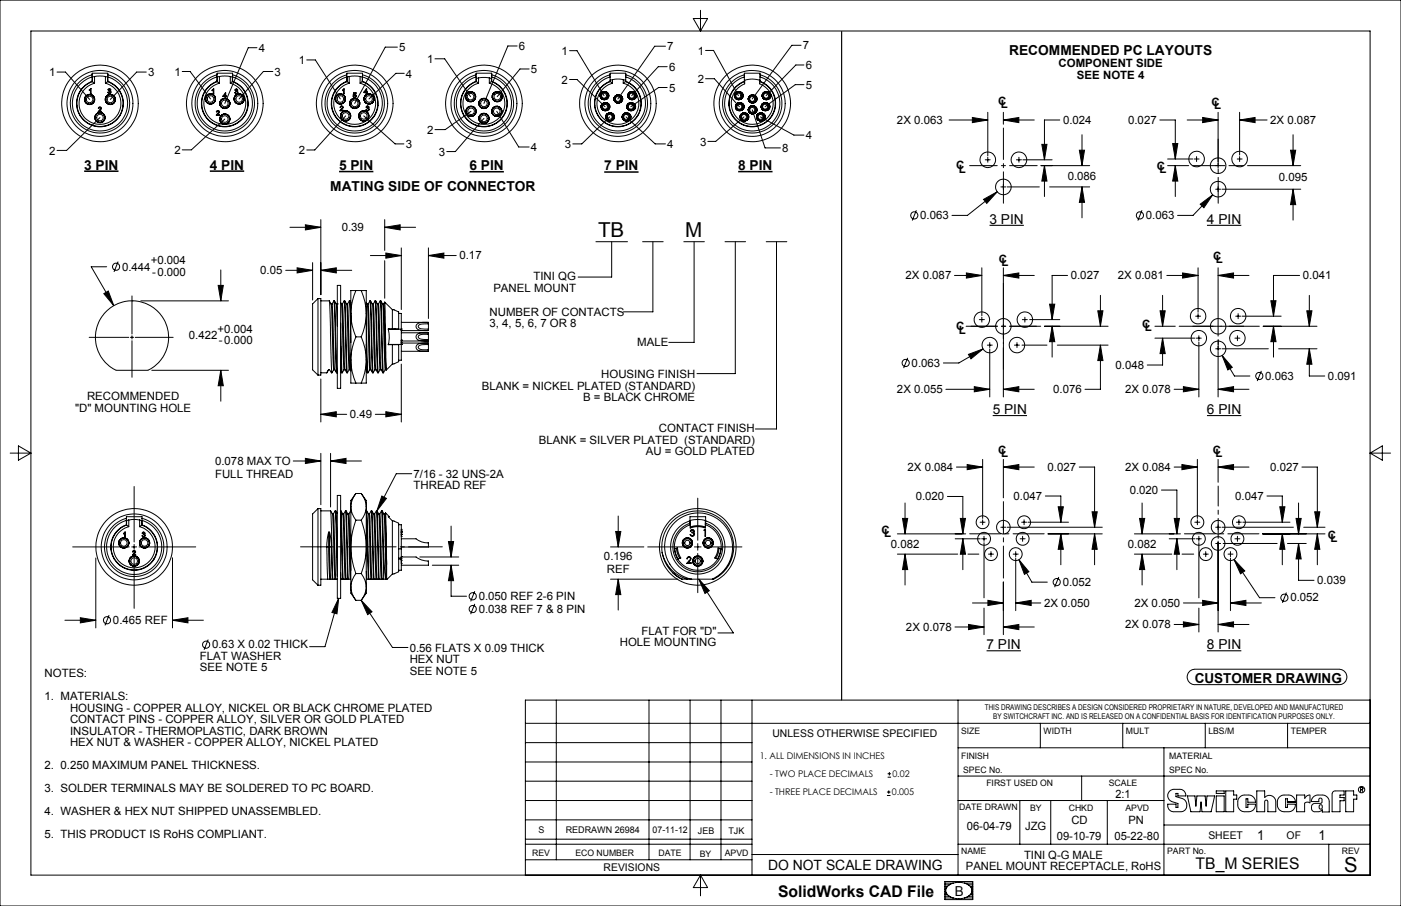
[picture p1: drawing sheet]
<svg xmlns="http://www.w3.org/2000/svg" width="432mm" height="279mm" viewBox="0 0 432 279" stroke-linecap="round" stroke-linejoin="round" font-family="sans-serif">
<defs><g id="words">
<g font-size="6.3">
<text x="184.3" y="73.2">TB</text>
<text x="211.2" y="73.2">M</text>
<text x="414.3" y="269.1">S</text>
</g>
<g font-size="4.9">
<text x="368.5" y="268">TB_M SERIES</text>
<text x="239.8" y="276.6">SolidWorks CAD File</text>
</g>
<text font-size="4.4" x="236.7" y="268.4">DO NOT SCALE DRAWING</text>
<g font-size="4.2">
<text x="311" y="17.1">RECOMMENDED PC LAYOUTS</text>
<text x="25.9" y="52.3">3 PIN</text>
<text x="64.7" y="52.3">4 PIN</text>
<text x="104.5" y="52.4">5 PIN</text>
<text x="144.7" y="52.5">6 PIN</text>
<text x="186.2" y="52.6">7 PIN</text>
<text x="227.5" y="52.5">8 PIN</text>
<text x="101.8" y="59.1">MATING SIDE OF CONNECTOR</text>
<text x="305" y="69">3 PIN</text>
<text x="372" y="69">4 PIN</text>
<text x="306" y="127.7">5 PIN</text>
<text x="372" y="127.7">6 PIN</text>
<text x="304.1" y="200.2">7 PIN</text>
<text x="372" y="200.2">8 PIN</text>
<text x="368.2" y="210.6">CUSTOMER DRAWING</text>
<text x="387.4" y="259">1</text>
<text x="406.4" y="258.9">1</text>
<text x="294.3" y="276.4">B</text>
</g>
<g font-size="3.5">
<text x="79.7" y="16">4</text>
<text x="123" y="15.9">5</text>
<text x="159.9" y="15.5">6</text>
<text x="173.1" y="16.9">1</text>
<text x="205.7" y="15.6">7</text>
<text x="215" y="16.8">1</text>
<text x="247.4" y="15.2">7</text>
<text x="15.1" y="23.5">1</text>
<text x="45.6" y="23.5">3</text>
<text x="53.8" y="23.3">1</text>
<text x="84.6" y="23.3">3</text>
<text x="92.1" y="19.8">1</text>
<text x="125.1" y="23.9">4</text>
<text x="131.7" y="19.4">1</text>
<text x="163.6" y="22.6">5</text>
<text x="206.2" y="21.8">6</text>
<text x="248.3" y="21.3">6</text>
<text x="326.3" y="20.8">COMPONENT SIDE</text>
<text x="173.1" y="25.8">2</text>
<text x="206.2" y="28.3">5</text>
<text x="215" y="25.6">2</text>
<text x="248.3" y="27.4">5</text>
<text x="331.9" y="24.3">SEE NOTE 4</text>
<text x="307.6" y="32.5">C</text>
<text x="308.4" y="33.5">L</text>
<text x="373.4" y="32.8">C</text>
<text x="374.2" y="33.7">L</text>
<text x="131.6" y="41.2">2</text>
<text x="276.5" y="38.2">2X 0.063</text>
<text x="327.6" y="38.2">0.024</text>
<text x="347.7" y="38.2">0.027</text>
<text x="391.5" y="38.2">2X 0.087</text>
<text x="15.1" y="47.7">2</text>
<text x="53.8" y="47.5">2</text>
<text x="92.1" y="47.6">2</text>
<text x="125" y="45.7">3</text>
<text x="163.6" y="46.6">4</text>
<text x="174.1" y="45.7">3</text>
<text x="205.7" y="45.7">4</text>
<text x="215.8" y="44.9">3</text>
<text x="241.1" y="46.9">8</text>
<text x="248.3" y="43">4</text>
<text x="135.3" y="48.1">3</text>
<text x="294.7" y="52.3">C</text>
<text x="295.6" y="53.2">L</text>
<text x="356.6" y="52.3">C</text>
<text x="357.4" y="53.2">L</text>
<text x="329.1" y="55.5">0.086</text>
<text x="394.1" y="55.9">0.095</text>
<text x="105.3" y="71.3">0.39</text>
<text x="283.6" y="67.6">0.063</text>
<text x="353.2" y="67.6">0.063</text>
<text x="37.6" y="83.4">0.444</text>
<text x="46.4" y="81.5">+0.004</text>
<text x="141.6" y="80">0.17</text>
<text x="307.8" y="81">C</text>
<text x="308.6" y="81.9">L</text>
<text x="374" y="80.3">C</text>
<text x="374.8" y="81.2">L</text>
<text x="46.9" y="85">-0.000</text>
<text x="80.2" y="84.5">0.05</text>
<text x="152.1" y="90">PANEL MOUNT</text>
<text x="164.4" y="86.4">TINI QG</text>
<text x="279.1" y="86.1">2X 0.087</text>
<text x="330" y="86.1">0.027</text>
<text x="344.6" y="86.1">2X 0.081</text>
<text x="401.6" y="86.1">0.041</text>
<text x="150.9" y="97.3">NUMBER OF CONTACTS</text>
<text x="150.9" y="100.9">3, 4, 5, 6, 7 OR 8</text>
<text x="294.7" y="101.9">C</text>
<text x="352.1" y="101.1">C</text>
<text x="58.2" y="104.6">0.422</text>
<text x="67" y="102.7">+0.004</text>
<text x="67.5" y="106.2">-0.000</text>
<text x="196.4" y="106.8">MALE</text>
<text x="295.6" y="102.9">L</text>
<text x="352.9" y="102.1">L</text>
<text x="281" y="113.1">0.063</text>
<text x="343.8" y="113.7">0.048</text>
<text x="185.3" y="116.7">HOUSING FINISH</text>
<text x="390" y="117.1">0.063</text>
<text x="409.3" y="117.1">0.091</text>
<text x="26.8" y="123.5">RECOMMENDED</text>
<text x="148.5" y="120.2">BLANK = NICKEL PLATED (STANDARD)</text>
<text x="179.7" y="123.8">B = BLACK CHROME</text>
<text x="276.5" y="121.2">2X 0.055</text>
<text x="324.6" y="121.2">0.076</text>
<text x="346.8" y="121.2">2X 0.078</text>
<text x="23.1" y="127">&quot;D&quot; MOUNTING HOLE</text>
<text x="107.9" y="128.9">0.49</text>
<text x="166.1" y="136.8">BLANK = SILVER PLATED (STANDARD)</text>
<text x="203.1" y="133.3">CONTACT FINISH</text>
<text x="66.3" y="143.4">0.078 MAX TO</text>
<text x="199" y="140.3">AU = GOLD PLATED</text>
<text x="307.7" y="139.9">C</text>
<text x="308.5" y="140.8">L</text>
<text x="373.8" y="140">C</text>
<text x="374.7" y="141">L</text>
<text x="66.3" y="147.3">FULL THREAD</text>
<text x="127.4" y="147.4">7/16 - 32 UNS-2A</text>
<text x="279.7" y="145.2">2X 0.084</text>
<text x="322.8" y="145.2">0.027</text>
<text x="346.8" y="145.2">2X 0.084</text>
<text x="391.5" y="145.2">0.027</text>
<text x="127.4" y="150.9">THREAD REF</text>
<text x="282.2" y="154.3">0.020</text>
<text x="312.4" y="154.1">0.047</text>
<text x="348.2" y="152.3">0.020</text>
<text x="380.7" y="154.1">0.047</text>
<text x="271.7" y="164.6">C</text>
<text x="272.5" y="165.5">L</text>
<text x="409.3" y="166.1">C</text>
<text x="410.1" y="167">L</text>
<text x="186.2" y="172.8">0.196</text>
<text x="274.6" y="168.9">0.082</text>
<text x="347.6" y="168.9">0.082</text>
<text x="187" y="176.8">REF</text>
<text x="147.5" y="185">0.050 REF 2-6 PIN</text>
<text x="327.5" y="180.7">0.052</text>
<text x="397.7" y="185.5">0.052</text>
<text x="406" y="180.1">0.039</text>
<text x="147.5" y="189">0.038 REF 7 &amp; 8 PIN</text>
<text x="321.8" y="187.1">2X 0.050</text>
<text x="349.7" y="187.1">2X 0.050</text>
<text x="34.8" y="192.4">0.465 REF</text>
<text x="197.7" y="195.7">FLAT FOR &quot;D&quot;</text>
<text x="279.2" y="194.5">2X 0.078</text>
<text x="346.8" y="193.7">2X 0.078</text>
<text x="61.6" y="203.5">FLAT WASHER</text>
<text x="65.4" y="200">0.63 X 0.02 THICK</text>
<text x="126.3" y="201">0.56 FLATS X 0.09 THICK</text>
<text x="191" y="199.3">HOLE MOUNTING</text>
<text x="13.7" y="208.9">NOTES:</text>
<text x="61.6" y="207">SEE NOTE 5</text>
<text x="126.3" y="204.5">HEX NUT</text>
<text x="126.3" y="208.1">SEE NOTE 5</text>
<text x="13.7" y="216">1. MATERIALS:</text>
<text x="21.6" y="219.5">HOUSING - COPPER ALLOY, NICKEL OR BLACK CHROME PLATED</text>
<text x="21.6" y="223">CONTACT PINS - COPPER ALLOY, SILVER OR GOLD PLATED</text>
<text x="21.6" y="226.6">INSULATOR - THERMOPLASTIC, DARK BROWN</text>
<text x="21.6" y="230.1">HEX NUT &amp; WASHER - COPPER ALLOY, NICKEL PLATED</text>
<text x="13.7" y="237.1">2. 0.250 MAXIMUM PANEL THICKNESS.</text>
<text x="13.7" y="244.2">3. SOLDER TERMINALS MAY BE SOLDERED TO PC BOARD.</text>
<text x="13.7" y="251.3">4. WASHER &amp; HEX NUT SHIPPED UNASSEMBLED.</text>
<text x="343.8" y="246">2:1</text>
<text x="298" y="256.1">06-04-79</text>
<text x="316" y="256">JZG</text>
<text x="330.2" y="254.3">CD</text>
<text x="347.8" y="254.1">PN</text>
<text x="13.7" y="258.3">5. THIS PRODUCT IS RoHS COMPLIANT.</text>
<text x="325.8" y="258.9">09-10-79</text>
<text x="343.5" y="259.1">05-22-80</text>
<text x="297.7" y="268.4">PANEL MOUNT RECEPTACLE, RoHS</text>
<text x="315.6" y="264.9">TINI Q-G MALE</text>
</g>
<g font-size="3.3">
<text x="238.1" y="227.1">UNLESS OTHERWISE SPECIFIED</text>
<text x="372.4" y="258.8">SHEET</text>
<text x="396.6" y="258.8">OF</text>
<text x="186.1" y="268.6">REVISIONS</text>
</g>
<g font-size="2.8">
<text x="234.2" y="234">1. ALL DIMENSIONS IN INCHES</text>
<text x="237.2" y="239.7">- TWO PLACE DECIMALS</text>
<text x="275" y="239.7">0.02</text>
<text x="237.2" y="245.3">- THREE PLACE DECIMALS</text>
<text x="274.9" y="245.3">0.005</text>
<text x="165.9" y="257">S</text>
<text x="174.4" y="257">REDRAWN 26984</text>
<text x="201.1" y="257">07-11-12</text>
<text x="215.1" y="257.1">JEB</text>
<text x="224.5" y="257.1">TJK</text>
</g>
<g font-size="2.7">
<text x="296.2" y="226.2">SIZE</text>
<text x="321.6" y="226.2">WIDTH</text>
<text x="347" y="226.2">MULT</text>
<text x="372.4" y="226.2">LBS/M</text>
<text x="397.8" y="226.2">TEMPER</text>
<text x="296.2" y="234.1">FINISH</text>
<text x="296.9" y="238.5">SPEC No.</text>
<text x="360.4" y="238.5">SPEC No.</text>
<text x="360.4" y="234.1">MATERIAL</text>
<text x="304" y="242.5">FIRST USED ON</text>
<text x="341.7" y="242.4">SCALE</text>
<text x="295.6" y="249.8">DATE DRAWN</text>
<text x="317.5" y="250">BY</text>
<text x="329.4" y="250">CHKD</text>
<text x="346.9" y="250">APVD</text>
<text x="202.9" y="264">DATE</text>
<text x="223.4" y="264">APVD</text>
<text x="296.2" y="263.3">NAME</text>
<text x="359.7" y="263.3">PART No.</text>
<text x="413.5" y="263.3">REV</text>
<text x="164" y="264.1">REV</text>
<text x="177.3" y="264.1">ECO NUMBER</text>
<text x="215.6" y="264.2">BY</text>
</g>
<g font-size="2.4">
<text x="303.5" y="219.1">THIS DRAWING DESCRIBES A DESIGN CONSIDERED PROPRIETARY IN NATURE, DEVELOPED AND MANUFACTURED</text>
<text x="306.1" y="221.8">BY SWITCHCRAFT INC. AND IS RELEASED ON A CONFIDENTIAL BASIS FOR IDENTIFICATION PURPOSES ONLY.</text>
</g>
</g></defs>
<path d="M25.9 52.8h10.6M64.7 52.8h10.6M104.5 52.9h10.6M144.7 53h10.6M186.2 53.1h10.6M227.5 52.9h10.6" fill="none" stroke="#000" stroke-width=".47"/>
<g fill="none" stroke="#000" stroke-width=".31">
<path d="M0 0h431.8v279.4h-431.8zM9.5 9.6h412.8v260.3h-412.8zM79.2 14.7h-2.7l-7.2 17.2M94.5 18.5h2.7l7.7 12M122.5 14.5h-3.8l-9.4 17.4M134.1 18.1h3l7.9 11.7M159.4 14.2h-2.9l-7.3 17.7M175.5 15.6h2.3l8.4 13.9M205.1 14.3h-3.3l-11.4 16.2M213.7 5.7h4.4l-2.2 3.9zM215.9 3.2v6.4M217.5 15.6h2.4l7.7 13.9"/>
<path d="M246.9 14h-2.8l-12.3 16.5M17.6 22.2h2.6l7.4 8.5M23.7 32.5h-.1M24.7 35.6h.1M26 30.8l.1 .2M26 30.6v.2M26 30.6l.2 .1M26.1 31v.2M26.1 30.4l-.1 .2M26.1 31.2l.1 .2M26.1 30.2v.2M26.2 31.4h.2l-.1 .2"/>
<path d="M26.2 30.7h.1M26.2 30l-.1 .2M26.2 31.4l.1 .2M26.2 30.7l-.2 .1M26.3 31.6l.1 .1M26.3 29.8l.1 .2h-.2M26.3 29.8l-.1 .2M26.4 31.7l.2 .2M26.4 29.7l-.1 .1M26.4 29.7h.2M26.6 31.9l.1 .1M26.6 29.6h.1"/>
<path d="M26.6 29.5l-.2 .2M26.6 29.5v.1M26.7 32l.3 .1M26.7 29.4l-.1 .1M27 32.1l.1 .1M27 29.2l-.3 .2M27.1 32.2h.2M27.1 29.2h-.1M27.3 32.2h.2M27.3 29.1l-.2 .1M27.5 32.2h.2M27.5 29.1h-.2"/>
<path d="M27.5 29.1h.2M27.5 27.7l.6-.4v1.6h-.2v-1.2l-.4 .2zM27.7 29.1h.2M27.9 32.2h-.2M27.9 29.1l.3 .1M28.2 32.2h-.3M28.2 29.2h.1M28.3 29.2l.2 .2M28.3 32.1l-.1 .1M28.3 31.9h.1M28.3 31.9v.2M28.4 31.9l.1 .1"/>
<path d="M28.4 23.1a9.1 9.1 0 0 0-5.1 14 9.1 9.1 0 0 0 15 0 9.1 9.1 0 0 0-5.1-14M28.4 23.1v.6M28.4 23.7a8.5 8.5 0 0 0-4.5 13.1 8.5 8.5 0 0 0 13.8 0 8.5 8.5 0 0 0-4.5-13.1M28.4 23.1v-.5h4.8v.5M28.4 23.7l.1 1.5M28.5 25.2a7.1 7.1 0 0 0-3.4 10.9 7.1 7.1 0 0 0 11.4 0 7.1 7.1 0 0 0-3.3-10.9M28.5 25.2l.6 .4M28.5 24.7l-.1 .1M28.5 29.4l.1 .1M28.5 32l-.2 .1M28.6 29.5v.2h.2M28.6 31.9l-.1 .1"/>
<path d="M28.6 29.5l.2 .2M28.8 29.7l.1 .1M28.8 31.7l-.2 .2M28.9 29.8l.1 .2M28.9 31.6l-.1 .1M29 30l.1 .2M29.1 30.7h.1M29 31.4l-.1 .2M29.1 30.7l.1 .1M29.1 30.2l-.1 .1 .2 .1M29.1 31.2l-.1 .2M29.1 30.2l.1 .2"/>
<path d="M29.1 23.6l-.6 .2M29.1 25.6a6.5 6.5 0 0 0-3.6 10 6.5 6.5 0 0 0 10.6 0 6.5 6.5 0 0 0-3.6-10M29.1 23.6l1.7-.2 1.7 .2M29.1 23.6v2M29.2 30.4v.2M29.2 30.8v.2M29.2 31h-.2l.1 .2M29.2 31l-.1 .2M29.2 30.6l-.1 .1M29.2 30.6v.2M29.2 36.4l.1 .1M29.2 36.1v.3"/>
<path d="M29.3 36.5v.3M29.3 36l-.1 .1M29.3 36.8l.1 .1M29.3 35.7v.3M29.4 36.9l.1 .2M29.4 35.6l-.1 .1M29.5 37.1l.1 .2M29.5 35.4l-.1 .2M29.6 37.3l.2 .2M29.6 35.2l-.1 .2M29.8 35.1l-.2 .1M29.8 37.5l.1 .1"/>
<path d="M29.9 37.6l.2 .1M29.9 35l-.1 .1M30.1 34.9l-.2 .1M30.1 37.7h.2M30.3 37.7l.2 .1M30.3 34.8l-.2 .1M30.3 33.2a.47 .47 0 0 1 .7-.1 .47 .47 0 0 1 .1 .7l-.5 .5h.7v.2h-1l.7-1a.29 .29 0 0 0-.2-.3 .29 .29 0 0 0-.3 .2zM30.5 34.7l-.2 .1M30.5 37.8h.2M30.7 34.7h-.2M30.7 34.7h.2M30.7 37.8h.2"/>
<path d="M30.7 34.7l.1 .1M30.8 36.3l-10.3 10.1h-2.9M30.8 34.8h.1M30.8 37.7h.1M30.8 37.7l-.1 .1M30.8 37.7l.1 .1M30.9 37.8h.2M30.9 34.7h.2M30.9 34.7l-.1 .1M31.1 34.7l.2 .1M31.3 34.8l.2 .1M31.3 37.7l-.2 .1"/>
<path d="M31.5 37.7h-.2M31.5 34.9l.2 .1M31.7 35l.1 .1M31.7 37.6l-.2-.1v.2M31.7 37.6l-.2 .1M31.9 35.2h.1M31.8 37.5l-.1 .1M31.8 35.1l.2 .1M31.8 35.1v.1M32 37.3l-.2 .2M32 35.2l.1 .2M32.1 37h.1"/>
<path d="M32.1 37v.1M32.1 35.4l.1 .2M32.1 37.1l-.1 .2M32.2 35.6l.1 .1M32.2 36.9l-.1 .2M32.2 36.9l-.1 .1M32.3 35.7v.3M32.3 36.8l-.1 .1M32.3 36.5v.3M32.3 36l.1 .1M32.4 36.1v.3M32.4 36.4l-.1 .1"/>
<path d="M32.5 31v.2M32.5 30.4v.2M32.5 30.8v.2M32.5 30.6l.1 .1M32.5 30.6v.2M32.5 23.6l.7 .2v1.4M32.5 23.6v2M32.5 30.2v.2M32.5 31.2l.1 .2M32.6 30.7h.1M32.6 30.7l-.1 .1M32.6 31.4h.2l-.1 .2"/>
<path d="M32.6 30l-.1 .2M32.6 31.4l.1 .2M32.7 29.8l-.1 .2M32.7 31.6l.1 .1M32.8 31.7l.2 .2M32.8 29.7l-.1 .1M33 29.5v.2h-.2M33 31.9l.1 .1M33 29.5l-.2 .2M33.1 29.4l-.1 .1M33.1 32l.2 .1M33.2 25.2l-.7 .4"/>
<path d="M33.2 24.7v.1M33.2 23.1v.6M33.2 23.7v1.4a7.2 7.2 0 0 1 3.4 11.1 7.2 7.2 0 0 1-11.6 0 7.2 7.2 0 0 1 3.4-11.1M33.3 31.9h.1M33.3 31.9l-.2 .1M33.3 31.9v.2M33.3 29.2l-.2 .2M33.3 32.1l.2 .1M33.4 27.4a.39 .39 0 0 1 .6 0 .39 .39 0 0 1-.1 .6 .47 .47 0 0 1 0 .8 .47 .47 0 0 1-.7-.4h.2a.3 .3 0 0 0 .4 .3 .3 .3 0 0 0 .2-.4 .3 .3 0 0 0-.4-.2l.3-.2a.24 .24 0 0 0-.1-.4 .24 .24 0 0 0-.3 .2h-.2zM33.5 32.2h.2M33.5 29.2h-.2M33.7 27.9h.1"/>
<path d="M33.7 32.2h.2M33.7 29.1l-.2 .1M33.9 32.2h.2M33.9 29.1h.2M33.9 29.1h-.2M34.1 29.1h.2M34.3 32.2h-.2M34.3 29.1l.2 .1M34.5 32.2h-.2M34.5 29.2h.2M34.7 29.2l.2 .2M34.7 32.1l-.2 .1"/>
<path d="M34.7 31.9h.1M34.7 31.9v.2M34.7 31.9l.2 .1M34.9 29.4l.1 .1M34.9 32l-.2 .1M35.1 29.7h.1M35 31.9l-.1 .1M35 29.5l.2 .2M35 29.5v.1M35.2 31.7l-.2 .2M35.2 29.7l.1 .1M35.3 29.8l.1 .2"/>
<path d="M35.3 31.6l-.1 .1M35.4 31.4l-.1 .2M35.4 30l.1 .2M35.5 30.7h.1M35.5 30.7l.1 .1M35.5 30.2l.1 .2M35.5 31.2l-.1 .2M35.6 31l-.1 .2M35.6 30.4v.2M35.6 30.8v.2M35.6 30.6v.2M35.6 30.6l-.1 .1"/>
<path d="M36.9 35.6h.1M37.9 32.5h.1M45.1 22.2h-3l-8.1 8.5M56.2 22h2.4l6.3 8.5M62.2 32.5h-.1M63.2 35.6h-.1M63.3 30.4v.3M63.3 30.7v.1M63.3 30.4l.1 .1M63.3 30.8l.1 .2M63.3 30.2v.2M63.4 30l-.1 .2"/>
<path d="M63.4 31v.2M63.4 30l.1 .1M63.4 31.2h.2v.2M63.4 30.5h.1M63.4 29.8v.2M63.4 31.2l.2 .2M63.4 30.6l-.1 .1M63.5 30.1v.1M63.5 30.2h-.2M63.6 29.6l-.2 .2M63.6 31.4l.1 .1M63.6 29.6v.2h-.2"/>
<path d="M63.7 31.5l.2 .2M63.7 29.5l-.1 .1M63.9 29.3l-.2 .2M63.9 31.7l.1 .1M64 31.8l.2 .1M64 29.2l-.1 .1M64.2 29.1l-.2 .1M64.2 31.9l.1 .1M64.3 32l.3 .1M64.3 29l-.1 .1M64.6 29h-.3M64.6 32.1h.1"/>
<path d="M64.6 29h.1M64.7 29h.3M64.7 32.1h.3M64.7 29l.1 .1M64.8 29.1h.1M64.8 32h.1M64.8 32l-.1 .1M64.9 32l.1 .1M65 29h.2M65 29l-.1 .1M65.2 32.1h-.2M65.2 29h.2"/>
<path d="M65.2 29v.1M65.3 29.1h.1M65.2 31.9h.1M65.2 31.9v.2M65.3 31.9l.1 .1M65.4 27.8l.5-.4v1.6h-.2v-1.2l-.3 .2zM65.4 32l-.2 .1M65.4 29l.1 .1M65.4 29l-.1 .1M65.5 29.1l.3 .1M65.5 31.9l-.1 .1M65.8 29.2l.1 .1"/>
<path d="M65.8 31.8l-.3 .1M65.9 29.3l.2 .2M65.9 31.7l-.1 .1M65.9 29.5h.1M65.9 29.3v.2M66.1 31.5l-.2 .2M66.1 29.5l.1 .1M66.1 29.5h-.2M66.2 31.4l-.1 .1M66.2 29.6l.1 .2M66.3 30.1v.1M66.3 31.2l-.1 .2"/>
<path d="M66.3 29.8l.1 .2M66.3 30.6h.1M66.3 30.2h.1M66.3 30.6l.1 .1M66.4 30v.2M66.4 31l-.1 .2M66.4 30l-.1 .1M66.4 30.8v.2M66.4 30.7v.1M66.4 30.2v.2M66.4 30.4v.3M66.4 30.4l-.1 .1"/>
<path d="M66.9 34.1a.49 .49 0 0 1 .6 .1 .49 .49 0 0 1 0 .7l-.6 .5h.8v.2h-1l.6-.9a.28 .28 0 0 0 0-.4 .28 .28 0 0 0-.4 .2h-.2zM66.9 23.1a9.1 9.1 0 0 0-5.1 14 9.1 9.1 0 0 0 15 0 9.1 9.1 0 0 0-5.1-14M66.9 23.1v.6M66.9 23.7a8.5 8.5 0 0 0-4.5 13.1 8.5 8.5 0 0 0 13.8 0 8.5 8.5 0 0 0-4.5-13.1M66.9 23.7v1.4a7.2 7.2 0 0 0-3.4 11.1 7.2 7.2 0 0 0 11.6 0 7.2 7.2 0 0 0-3.4-11.1v-1.4M66.9 23.1v-.5h4.8v.5M67 25.2a7.1 7.1 0 0 0-3.4 10.9 7.1 7.1 0 0 0 11.4 0 7.1 7.1 0 0 0-3.4-10.9M67 25.2l.6 .4M67 24.7l-.1 .1M67.6 25.6a6.5 6.5 0 0 0-3.6 10 6.5 6.5 0 0 0 10.6 0 6.5 6.5 0 0 0-3.6-10M67.6 23.6l1.7-.2 1.7 .2M67.6 23.6l-.6 .2v1.4"/>
<path d="M67.6 23.6v2M67.7 31.8v.2M67.7 32.2l.1 .2M67.7 36.6v.2M67.7 37l.1 .3M67.7 36.4v.2M67.7 36.8v.2M67.7 32v.2M67.7 31.6v.2M67.8 31.4l-.1 .2M67.8 36.2l-.1 .2M67.8 37.3l.1 .1"/>
<path d="M67.8 32.4l.1 .2M67.8 31.4l.1 .1M67.9 36.1l-.1 .1M67.9 32.6l.1 .2M67.9 31.2l-.1 .2M67.9 37.4l.1 .2M67.9 37.4h.1M67.9 31.5l-.2 .1M67.9 31.5h.1M68 31l-.1 .2M68 35.8l-.1 .3M68 37.6l.1 .1"/>
<path d="M68 32.8l.1 .1M68 35.8l.1 .2M68 37.4h.1M68 36l-.1 .1M68.1 36h.1M68.1 37.5l-.1 .1M68.1 32.9l.2 .2M68.1 37.7l.2 .2M68.1 35.7l-.1 .1M68.1 30.9l-.1 .1M68.3 30.7l-.2 .2M68.3 35.5l-.2 .2"/>
<path d="M68.3 37.9l.1 .1M68.3 33.1l.1 .1M68.4 33.2l.2 .1M68.4 38l.2 .1M68.4 35.4l-.1 .1M68.4 30.6l-.1 .1M68.5 38h.1M68.5 33.1h.1M68.5 38h-.1M68.5 33.1l-.1 .1M68.6 38v.1M68.6 33.2v.1"/>
<path d="M68.6 35.3l-.2 .1M68.6 38.1l.2 .1M68.6 33.3l.2 .1M68.6 30.5l-.2 .1M68.8 33.4h.2M68.8 38.2l.2 .1M68.8 35.2l-.2 .1M68.8 30.4l-.2 .1M69 30.3l-.2 .1M69 35.2h-.2M69 38.3h.1M69 33.4l.1 .1"/>
<path d="M69 30.3h.1M69.1 30.3h.3M69.1 33.5h.3M69.1 35.1h.3M69.1 38.3h.3M69.1 35.1l-.1 .1M69.3 36.7l-10.3 9.5h-2.8M69.4 29v.6h-.4zM69.4 38.3h.2M69.4 35.1l.2 .1M69.4 30.3h.2M69.5 28.6l.1 1h.2l-.2 .6h-.2v-.4h-.7z"/>
<path d="M69.6 30.3l.2 .1M69.6 35.2h.2M69.6 33.4l-.2 .1M69.6 35.2v.1M69.6 30.3v.2M69.7 30.5h.1M69.6 33.3h.1M69.6 33.3v.1M69.7 35.3h.1M69.7 33.3l.1 .1M69.8 33.4h-.2M69.8 38.2l-.2 .1"/>
<path d="M69.8 35.2l.2 .1M69.8 30.4l.2 .1M69.8 35.2l-.1 .1M69.8 30.4l-.1 .1M70 30.5l.2 .1M70 35.3l.2 .1M70 38.1l-.2 .1M70 33.3l-.2 .1M70.2 38l-.2 .1M70.2 35.4l.1 .1M70.2 33.2l-.2 .1M70.2 30.6l.1 .1"/>
<path d="M70.3 30.7l.2 .2M70.3 35.5l.2 .2M70.3 37.9l-.1 .1M70.3 33.1l-.1 .1M70.5 32.9l-.2 .2M70.5 37.7l-.2 .2M70.5 35.7l.1 .1M70.5 30.9l.1 .1M70.6 35.8l.1 .3M70.6 37.6l-.1 .1M70.6 31l.1 .2M70.6 32.8l-.1 .1"/>
<path d="M70.7 32.6l-.1 .2M70.7 37.4l-.1 .2M70.7 36.1l.1 .1M70.7 31.2l.1 .2M70.8 31.4v.2M70.8 36.2v.2M70.8 37.3l-.1 .1M70.8 32.4l-.1 .2M70.8 32.2v.2M70.8 37v.3M70.8 36.4l.1 .2M70.8 31.6l.1 .2"/>
<path d="M70.9 36.6v.2M70.9 36.8l-.1 .2M70.9 32l-.1 .2M70.9 31.8v.2M71 23.6l.6 .2v1.4M71 23.6v2M71.6 25.2l-.6 .4M71.6 24.7l.1 .1M71.7 23.1v.6M72.1 30.8l.1 .2M72.1 30.2v.2M72.1 30.7v.1"/>
<path d="M72.1 30.4v.3M72.1 30.4l.1 .1M72.2 30l-.1 .2M72.2 31l.1 .2M72.2 30.5h.1M72.2 30.6l-.1 .1M72.3 31.2l.1 .2M72.3 29.8l-.1 .2M72.4 29.6l-.1 .2M72.4 27.6a.42 .42 0 0 1 .7-.2 .42 .42 0 0 1 0 .7 .48 .48 0 0 1 0 .9 .48 .48 0 0 1-.7-.5h.2a.3 .3 0 0 0 .3 .3 .3 .3 0 0 0 .2-.4 .3 .3 0 0 0-.4-.2l.1-.2a.24 .24 0 0 0 .3-.1 .24 .24 0 0 0-.2-.3 .24 .24 0 0 0-.3 .2h-.2zM72.4 31.4l.1 .1M72.5 31.5l.2 .2"/>
<path d="M72.5 29.5l-.1 .1M72.7 29.3l-.2 .2M72.7 31.7l.1 .1M72.8 31.8l.2 .1M72.8 29.2l-.1 .1M72.8 29.2l.2 .1M73 29.2h.1M73 29.1l-.2 .1M73 31.9l.2 .1M73 29.1v.1M73.2 32l.2 .1M73.2 29l-.2 .1"/>
<path d="M73.4 29h-.2M73.4 29h.2M73.4 32.1h.2M73.6 32.1h.2M73.6 29h.2M73.8 29h.2M74 29h.2M74 32.1h-.2M74.2 32l-.2 .1M74.2 29l.2 .1M74.4 29.1l.2 .1M74.4 31.9l-.2 .1"/>
<path d="M74.6 31.8l-.2 .1M74.6 29.2l.1 .1M74.7 29.3l.2 .2M74.8 29.5h.1M74.7 31.7l-.1 .1M74.7 29.3v.2M74.9 31.5l-.2 .2M74.9 29.5l.1 .1M74.9 29.5h-.1M75 29.6l-.1 .2h.2M75 31.4l-.1 .1M75 29.6l.1 .2"/>
<path d="M75.1 30.1v.1M75.1 30.2h.1M75.1 31.2l-.1 .2M75.1 30.6h.1M75.1 29.8l.1 .2M75.1 30.6l.2 .1M75.2 30v.2M75.2 31l-.1 .2M75.2 30l-.1 .1M75.2 30.8v.2M75.2 30.2l.1 .2M75.3 30.4v.3"/>
<path d="M75.3 30.7l-.1 .1M75.3 30.4l-.2 .1M75.4 35.6h.1M76.4 32.5h.1M84.1 22h-2.9l-7.5 8.5M102.2 32.5h-.1M103.3 35.6h-.1M103.3 30.4v.3M103.3 30.7l.1 .1M103.3 30.4l.1 .1M103.4 30.8v.2M103.4 30.2l-.1 .2"/>
<path d="M103.4 30v.2M103.4 31l.1 .2M103.4 30l.1 .1M103.4 30.5h.1M103.4 30.6l-.1 .1M103.5 31.2l.1 .2M103.5 29.8l-.1 .2M103.5 30.1v.1M103.5 30.2h-.1M103.6 29.6l-.1 .2M103.6 31.4l.1 .1M103.7 31.5l.2 .2"/>
<path d="M103.7 29.5l-.1 .1M103.7 29.5h.2M103.9 29.3l-.2 .2M103.9 29.5h.1M103.9 31.7l.1 .1M103.9 29.3v.2M104 31.8l.2 .1M104 29.2l-.1 .1M104 29.2l.1 .1M104.2 29.2h.1M104.2 29.1l-.2 .1M104.2 31.9l.2 .1"/>
<path d="M104.2 29.1v.1M104.4 32l.2 .1M104.4 29l-.2 .1M104.6 29h-.2M104.6 29h.2M104.6 32.1h.2M104.8 29h.2M104.8 32.1h.2M105 35.6v.3M105 35.9v.2M105 35.6l.1 .1M105 36.1l.1 .2"/>
<path d="M105 32.7a.49 .49 0 0 1 .7 .1 .49 .49 0 0 1-.1 .7l-.5 .5h.7v.2h-1l.8-1a.28 .28 0 0 0-.2-.4 .28 .28 0 0 0-.4 .3h-.2zM105 35.5v.1M105 29h.2M105.1 35.7h.1M105.1 35.2l-.1 .3M105.1 36.3v.1M105.1 35.8l-.1 .1M105.1 36.4l.1 .3M105.1 35.1v.1M105.2 32.1h-.2M105.2 29h.2M105.2 34.9l-.1 .2"/>
<path d="M105.2 36.7l.1 .1M105.3 36.8l.2 .1M105.3 34.7l-.1 .2M105.3 34.7h.2M105.4 32l-.2 .1M105.4 29l.2 .1M105.5 34.5l-.2 .2M105.5 34.7h.1M105.5 36.9l.1 .1M105.5 34.5v.2M105.6 27.8l.5-.4v1.5h-.2v-1.2l-.3 .3zM105.6 29.1l.2 .1"/>
<path d="M105.6 29.1v.2l.2-.1M105.6 31.9l-.2 .1M105.6 37l.2 .2M105.6 34.5h-.1M105.8 31.8l-.2 .1M105.8 29.2l.1 .1M105.8 34.3l-.2 .2M105.8 37.2l.2 .1M105.9 29.3l.2 .2M105.9 31.7l-.1 .1M106 37.3h.3M106 34.3h-.2"/>
<path d="M106.1 31.5l-.2 .2M106.1 29.5l.1 .1M106.2 29.6l.1 .2M106.2 31.4l-.1 .1M106.3 34.2l-.3 .1M106.3 37.3h.1M106.3 30.1v.1M106.3 30.2h.1M106.3 31.2l-.1 .2M106.4 30.6h.1M106.3 29.8l.1 .2M106.4 30.6l.1 .1"/>
<path d="M106.4 34.2h.2M106.4 37.3h.2M106.4 30v.2M106.4 31l-.1 .2M106.4 34.2h-.1M106.4 30l-.1 .1M106.4 30.8v.2M106.4 30.2l.1 .2M106.5 30.7l-.1 .1M106.5 30.4v.3M106.5 30.4l-.1 .1M106.5 35.7l-9.5 10.5h-2.5"/>
<path d="M106.6 34.2h.2M106.8 34.2l.3 .1M106.8 37.3h-.2M106.9 23.1a9.1 9.1 0 0 0-5.1 14 9.1 9.1 0 0 0 15 0 9.1 9.1 0 0 0-5.1-14M106.9 23.7a8.5 8.5 0 0 0-4.5 13.1 8.5 8.5 0 0 0 13.8 0 8.5 8.5 0 0 0-4.5-13.1M106.9 23.1v.6M106.9 23.7v1.4a7.2 7.2 0 0 0-3.4 11.1 7.2 7.2 0 0 0 11.6 0 7.2 7.2 0 0 0-3.4-11.1v-1.4M106.9 23.1v-.5h4.8v.5M107 25.2a7.1 7.1 0 0 0-3.4 10.9 7.1 7.1 0 0 0 11.5 0 7.1 7.1 0 0 0-3.4-10.9M107 25.2l.6 .4M107 24.7l-.1 .1M107.1 37.3h-.3"/>
<path d="M107.1 34.3h.1M107.2 34.3l.2 .2M107.2 37.2l-.1 .1M107.4 37l-.2 .2M107.4 34.5h.2M107.6 34.7h.1M107.6 34.5l.1 .2M107.6 36.9l-.2 .1M107.6 34.5l-.1 .2M107.6 25.6a6.5 6.5 0 0 0-3.6 10 6.5 6.5 0 0 0 10.6 0 6.5 6.5 0 0 0-3.6-10M107.6 23.6l1.7-.2 1.7 .2M107.6 23.6l-.6 .2v1.4"/>
<path d="M107.6 23.6v2M107.7 36.8l-.1 .1M107.7 31.8v.2M107.7 32l.1 .2M107.7 34.7l.1 .2M107.8 32.2v.2M107.8 31.6l-.1 .2M107.8 34.9l.1 .2M107.8 36.7l-.1 .1M107.8 31.4v.2M107.8 32.4l.1 .2M107.8 31.4l.1 .1"/>
<path d="M107.9 32.6h.2l-.1 .2M107.9 31.2l-.1 .2M107.9 32.6l.1 .2M107.9 31.5h.1M107.9 31.5l-.1 .1M107.9 36.4l-.1 .3M108 35.8h.1M107.9 35.1l.1 .1M108 35.8l.1 .1M108 35.2l.1 .3M108 31l-.1 .2M108 31l.1 .2h-.2"/>
<path d="M108 32.8l.1 .1M108 36.3l-.1 .1M108.1 36.1l-.1 .2M108.1 35.5v.1M108.1 35.9v.2M108.1 35.6v.3M108.1 35.6l-.1 .1M108.1 32.9l.2 .2M108.1 30.9l-.1 .1M108.3 30.7l-.2 .2M108.3 33.1l.1 .1M108.4 33.2l.3 .1"/>
<path d="M108.4 30.6l-.1 .1M108.7 30.5l-.3 .1M108.7 33.3l.1 .1M108.8 33.4h.2M108.8 30.4l-.1 .1M109 28.6h.7v.2h-.6v.4a.49 .49 0 0 1 .7 .3 .49 .49 0 0 1-.4 .6 .49 .49 0 0 1-.6-.4h.2a.32 .32 0 0 0 .5 .2 .32 .32 0 0 0 0-.5 .32 .32 0 0 0-.5 0h-.2zM109 30.3l-.2 .1M109 30.3h.2M109 33.4l.2 .1M109.2 30.3h.2M109.2 33.5h.2M109.4 30.3h.2"/>
<path d="M109.6 30.3l.3 .1M109.6 33.4l-.2 .1M109.9 33.4h-.3M109.9 30.4l.1 .1M110 30.5l.2 .1M110 33.3l-.1 .1M110 33.2h.1M110 33.2v.1M110.1 33.1l.1 .1M110.2 30.6l.1 .1M110.2 33.2l-.2 .1M110.3 30.7l.2 .2"/>
<path d="M110.3 33.1l-.1 .1M110.5 35.6v.3M110.5 32.9l-.2 .2M110.5 30.9l.1 .1M110.5 35.9l.1 .2M110.5 35.6l.2 .1M110.6 36.1v.2M110.6 35.5l-.1 .1M110.6 31l.1 .2M110.6 32.8l-.1 .1M110.6 36.3l.1 .1M110.6 35.2v.3"/>
<path d="M110.7 35.7v.1M110.7 35.8l-.2 .1M110.7 36.4l.1 .3M110.7 31.5h.1M110.7 35.1l-.1 .1M110.7 32.6l-.1 .2M110.7 31.2l.1 .2M110.7 31.5l.2 .1M110.8 34.9l-.1 .2M110.8 31.4l.1 .2M110.8 32.4l-.1 .2M110.8 36.7l.1 .1"/>
<path d="M110.8 31.4l-.1 .1M110.9 32.2l-.1 .2M110.9 31.8v.2M110.9 32v.2M110.9 31.6v.2M110.9 36.8l.2 .1M110.9 34.7l-.1 .2M111 23.6l.7 .2v1.4M111 23.6v2M111.1 34.5l-.2 .2M111.1 36.9l.1 .1M111.2 37l.2 .2"/>
<path d="M111.2 34.5h-.1M111.4 34.3l-.2 .2M111.4 37.2l.2 .1M111.6 37.3h.2M111.6 34.3h-.2M111.6 34.3l.1 .1M111.7 25.2l-.7 .4M111.7 24.7v.1M111.7 37.1h.1M111.7 34.4h.1M111.7 23.1v.6M111.7 37.1l-.1 .2"/>
<path d="M111.8 37.1v.2M111.8 34.2l-.2 .1M111.8 37.3h.2M111.8 34.2v.2M112 34.2h.3M112 37.3h.3M112 34.2h-.2M112 34.2l.1 .1M112.1 37.2h.1M112.1 34.3h.1M112.1 37.2l-.1 .1M112.1 35.7l9.7 8.7h2.7"/>
<path d="M112.1 37.2l.2 .1M112.2 30.4v.3M112.2 30.8l.1 .2M112.2 30.2v.2M112.2 30.7v.1M112.2 30.4l.1 .1M112.3 30l-.1 .2M112.3 31v.2M112.3 34.2h.1M112.3 30l.1 .1M112.3 34.2l-.2 .1M112.3 30.5h.1"/>
<path d="M112.3 30.6l-.1 .1M112.3 31.2l.1 .2M112.3 29.8v.2M112.3 30.2h-.1M112.4 30.1h.1M112.4 34.2l.2 .1M112.4 37.3h-.1M112.4 34.2l.1 .2M112.4 29.6l-.1 .2M112.4 31.4l.1 .1M112.5 37.1h.1M112.5 34.4h.1"/>
<path d="M112.5 37.1l-.1 .2M112.5 37.1l.1 .2M112.5 31.5l.2 .2M112.5 29.5l-.1 .1M112.6 37.3h-.2M112.6 34.3h.2M112.6 34.3l-.1 .1M112.7 29.3l-.2 .2M112.7 31.7l.2 .1M112.8 34.3l.2 .2M112.8 37.2l-.2 .1M112.9 31.8l.2 .1"/>
<path d="M112.9 29.2l-.2 .1M112.9 27.8v.6h-.5zM112.9 27.4l.1 1h.2l-.2 .5h-.1v-.3h-.7zM113 32.7a.41 .41 0 0 1 .6 .1 .41 .41 0 0 1-.1 .6 .47 .47 0 0 1 0 .8 .47 .47 0 0 1-.7-.4h.2a.3 .3 0 0 0 .3 .3 .3 .3 0 0 0 .3-.4 .3 .3 0 0 0-.4-.2v-.2a.24 .24 0 0 0 .3-.2 .24 .24 0 0 0-.2-.3 .24 .24 0 0 0-.3 .3h-.2zM113 37l-.2 .2M113 34.5h.1M113.1 29.1l-.2 .1M113.1 31.9l.1 .1M113.1 34.5l.2 .2M113.1 36.9l-.1 .1M113.2 32l.3 .1M113.2 29l-.1 .1"/>
<path d="M113.3 36.8l-.2 .1M113.3 34.7l.1 .2M113.4 34.9l.1 .2M113.4 36.7l-.1 .1M113.5 29h-.3M113.5 29h.1M113.5 32.1h.1M113.5 36.4l-.1 .3M113.5 35.1l.1 .1M113.6 35.7v.1M113.6 35.8l.1 .1M113.6 35.2l.1 .3"/>
<path d="M113.6 29h.3M113.6 32.1h.3M113.6 36.3l-.1 .1M113.7 36.1l-.1 .2M113.7 35.5v.1M113.7 35.9v.2M113.7 35.6v.3M113.7 35.6l-.1 .1M113.9 29h.1M114 29h.3M114 32.1h-.1M114.3 32l-.3 .1"/>
<path d="M114.3 29l.1 .1M114.4 29.1l.2 .1M114.4 31.9l-.1 .1M114.6 31.8l-.2 .1M114.6 29.2l.2 .1M114.8 29.3l.1 .2M114.8 31.7l-.2 .1M114.9 31.5l-.1 .2M114.9 29.5l.1 .1M115 29.6l.1 .2M115 31.4l-.1 .1M115.1 30.2h.1"/>
<path d="M115.1 31.2l-.1 .2M115.1 29.8l.1 .2M115.1 30.2h.2M115.2 30.6h.1M115.2 30.6l.1 .1M115.2 30l.1 .2M115.2 31l-.1 .2M115.2 30l-.1 .1M115.3 30.8l-.1 .2M115.3 30.2v.2M115.3 30.7v.1M115.3 30.4v.3"/>
<path d="M115.3 30.4l-.1 .1M115.4 35.6h.1M116.4 32.5h.1M124.6 22.6h-2.6l-8.3 7.9M143.5 29.7v.3M143.5 30.1v.2M143.5 29.5v.2M143.5 30v.1M143.5 29.3v.2M143.5 30.3l.1 .2M143.5 29.3l.2 .1M143.6 34.2v.3"/>
<path d="M143.6 29.1l-.1 .2M143.6 34.5l.1 .1M143.6 30.5l.1 .2M143.6 29.5h-.1M143.6 30.5h.2M143.7 34.6v.3M143.7 29.4h.1M143.7 34l-.1 .2M143.7 33.8v.2M143.7 34.9l.1 .1M143.7 28.9l-.1 .2M143.7 30.7l.1 .1"/>
<path d="M143.8 35l.1 .2M143.8 30.5h.1M143.8 33.7l-.1 .1M143.8 35h.1M143.8 30.6l-.1 .1M143.8 30.8l.2 .2M143.8 28.8l-.1 .1M143.9 33.4l-.1 .3M143.9 35.2l.1 .1M143.9 35v.1M143.9 33.6l-.1 .1M143.9 33.4v.2"/>
<path d="M143.9 33.6h.1M143.9 35.1v.1M144 35.3l.1 .2M144 33.3l-.1 .1M144 35.3h.1M144 28.6l-.2 .2M144 31l.1 .1M144.1 33.1l-.1 .2M144.1 31.1l.3 .1M144.1 28.5l-.1 .1M144.1 35.3h.1M144.1 35.5l.2 .1"/>
<path d="M144.2 35.4l-.1 .1M144.3 35.6l.2 .1M144.3 31h.1M144.3 33l-.2 .1M144.3 31l-.2 .1M144.3 31.1l.1 .1M144.4 31.2l.1 .1M144.4 28.4l-.3 .1M144.5 32.9l-.2 .1M144.5 31.3l.2 .1M144.5 28.3l-.1 .1M144.5 35.7l.1 .1"/>
<path d="M144.6 35.8l.3 .1M144.6 32.8l-.1 .1M144.7 28.3h-.2M144.7 31.4h.2M144.9 32.8h-.3M144.9 32.8h.2M144.9 35.9h.2M144.9 28.2h.3M144.9 31.4h.3M144.9 28.2l-.2 .1M145.1 32.8h.2M145.1 35.9h.2"/>
<path d="M145.1 32.8l.1 .1M145.2 31.4h.1M145.2 28.2l.1 .1M145.2 35.8h.1M145.2 32.9h.1M145.2 35.8l-.1 .1M145.2 34.3l-8 5.7h-3.1M145.2 35.8l.1 .1M145.3 28.3h.3M145.3 32.8h.2M145.3 32.8l-.1 .1M145.5 32.8h.2"/>
<path d="M145.5 35.9h-.2M145.6 31.3l-.3 .1M145.6 28.3l.1 .1M145.7 35.8l-.2 .1M145.7 28.4l.2 .1M145.7 31.2l-.1 .1M145.7 32.8l.2 .1M145.9 32.9l.2 .1M145.9 32.9v.2l.2-.1M145.9 35.7l-.2 .1M145.9 31.1l-.2 .1M145.9 28.5l.2 .1"/>
<path d="M146.1 28.6l.1 .2M146.1 31l-.2 .1M146.1 35.6l-.2 .1M146.1 33l.1 .1M146.2 33.1l.2 .2M146.2 35.5l-.1 .1M146.2 30.8l-.1 .2M146.2 28.8l.1 .1M146.3 30.7l-.1 .1M146.3 28.9l.1 .2M146.4 35.3l-.2 .2M146.4 33.3l.1 .1"/>
<path d="M146.4 29.5h.1M146.4 33.6h.1M146.4 35.1h.1M146.4 30.5l-.1 .2M146.4 29.1l.1 .2M146.4 29.5h.2M146.4 33.6l.2 .1M146.4 35.1l.1 .1M146.5 33.4l.1 .3M146.5 35.2l-.1 .1M146.5 33.4l-.1 .2M146.5 29.3l.1 .2"/>
<path d="M146.5 30.3l-.1 .2M146.5 29.3l-.1 .1M146.6 30.1l-.1 .2M146.6 29.5v.2M146.6 35l-.1 .2M146.6 29.7v.3M146.6 30v.1M146.6 33.7v.1M146.6 35h-.2M146.6 33.8l.1 .2M146.6 34.9v.1M146.7 34.6l-.1 .3"/>
<path d="M146.7 34l.1 .2M146.7 23.1a9.1 9.1 0 0 0-5 14 9.1 9.1 0 0 0 14.9 0 9.1 9.1 0 0 0-5-14M146.7 23.7a8.5 8.5 0 0 0-4.5 13.1 8.5 8.5 0 0 0 13.9 0 8.5 8.5 0 0 0-4.5-13.1M146.7 23.1v.6M146.7 23.7v1.4a7.2 7.2 0 0 0-3.4 11.1 7.2 7.2 0 0 0 11.6 0 7.2 7.2 0 0 0-3.3-11.1v-1.4M146.7 23.1v-.5h4.9v.5M146.8 34.2v.3M146.8 34.5l-.1 .1M146.8 25.2a7.1 7.1 0 0 0-3.4 10.9 7.1 7.1 0 0 0 11.5 0 7.1 7.1 0 0 0-3.5-10.9M146.8 25.2l.7 .4M146.8 24.6l-.1 .1M147.5 25.6a6.5 6.5 0 0 0-3.6 10 6.5 6.5 0 0 0 10.5 0 6.5 6.5 0 0 0-3.6-10"/>
<path d="M147.5 24h3.3M147.5 24l-.7 .2v1M147.5 24v1.6M147.6 31.8v.2M147.6 36.4v.3M147.6 36.7v.1M147.6 32v.2M147.6 32.2l.1 .2M147.6 36.8l.1 .2M147.6 36.2v.2M147.6 31.6v.2M147.7 31.4l-.1 .2"/>
<path d="M147.7 36l-.1 .2M147.7 37v.2M147.7 32.4v.2M147.7 36v.1M147.7 31.4v.1M147.7 37.2h.2l-.1 .2M147.7 35.8v.2M147.7 32.6h.2l-.1 .2M147.7 31.2v.2M147.7 32.6l.1 .2M147.7 37.2l.1 .2M147.7 36.1v.1"/>
<path d="M147.7 31.5h.1M147.7 36.2h-.1M147.7 31.5l-.1 .1M147.8 31l-.1 .2M147.8 35.6l-.1 .2M147.8 37.4l.2 .1M147.8 35.6l.1 .2h-.2M147.8 32.8l.2 .1M147.8 31l.1 .2h-.2M148 32.9l.1 .2M148 37.5l.1 .2M148 35.5l-.2 .1"/>
<path d="M148 30.9l-.2 .1M148.1 30.7l-.1 .2M148.1 35.3l-.1 .2M148.1 37.7l.1 .1M148.1 33.1l.1 .1M148.2 33.2l.3 .1M148.2 37.8l.3 .1M148.2 35.2l-.1 .1M148.2 30.6l-.1 .1M148.5 30.5l-.3 .1M148.5 35.1l-.3 .1M148.5 37.9l.1 .1"/>
<path d="M148.5 33.3l.1 .1M148.6 33.4h.3M148.6 38l.3 .1M148.6 35l-.1 .1M148.6 30.4l-.1 .1M148.9 30.3l-.3 .1M148.9 35h-.3M148.9 35h.1M148.9 38.1h.1M148.9 33.4l.1 .1M148.9 30.3h.1M149 30.3h.3"/>
<path d="M149 33.5h.3M149 35h.3M149 38.1h.3M149.2 36.5l-8.9 10.2h-2.6M149.3 35h.1M149.3 30.3h.1M149.4 35h.3M149.4 38.1h-.1M149.4 33.4l-.1 .1M149.4 30.3l.3 .1M149.7 33.4h-.3M149.7 38l-.3 .1"/>
<path d="M149.7 35l.1 .1M149.7 30.4l.1 .1M149.8 30.5l.2 .1M149.8 35.1l.2 .1M149.8 37.9l-.1 .1M149.8 33.3l-.1 .1M149.9 37.8h.1M149.9 33.2h.1M149.9 37.8l-.1 .1M149.9 33.2l-.1 .1M149.9 37.7l.1 .1M149.9 33.1l.1 .1"/>
<path d="M150 35.2l.2 .1M150 30.6l.2 .1M150 33.2l-.2 .1M150 37.8l-.2 .1M150.2 30.7l.2 .2M150.2 35.3l.2 .2M150.2 37.7l-.2 .1M150.2 33.1l-.2 .1M150.4 32.9l-.2 .2M150.4 37.5l-.2 .2M150.4 35.5v.1M150.4 30.9v.1"/>
<path d="M150.4 37.3h.1M150.4 37.3v.1M150.4 31l.2 .2M150.4 35.6l.2 .2M150.4 37.4v.1M150.4 32.8v.1M150.5 36.1l.1 .1M150.5 31.5h.1M150.6 32.6l-.2 .2M150.6 37.2l-.2 .2M150.6 35.8v.2M150.6 31.2v.2"/>
<path d="M150.6 36.2h.1M150.6 37.2h-.2M150.6 31.5l.1 .1M150.6 31.4l.1 .2M150.6 36l.1 .2M150.6 37v.2M150.6 32.4v.2M150.6 36l-.1 .1M150.6 31.4l-.1 .1M150.7 32.2l-.1 .2M150.7 36.8l-.1 .2M150.7 36.7v.1"/>
<path d="M150.7 36.2v.2M150.7 36.4v.3M150.7 31.6v.2M150.7 32v.2M150.7 31.8v.2M150.8 24l.6 .2v1M150.8 24v1.6M151.4 25.2l-.6 .4M151.4 24.6l.2 .1M151.6 34.2v.3M151.6 34.6v.3M151.6 34.5v.1"/>
<path d="M151.6 34v.2M151.6 23.1v.6M151.6 33.8v.2M151.6 34.9l.1 .1M151.7 29.7v.3M151.7 30.1l.1 .2M151.7 33.7l-.1 .1M151.7 29.5v.2M151.7 30v.1M151.7 35l.1 .2M151.7 35h.1M151.8 29.3l-.1 .2"/>
<path d="M151.8 30.3v.2M151.8 29.3l.1 .1M151.8 33.4l-.1 .3M151.8 35.2l.1 .1M151.8 33.4l.1 .2M151.8 30.5l.2 .2M151.8 35h.1M151.8 29.1v.2M151.8 33.6l-.1 .1M151.8 29.5h-.1M151.9 33.6h.1M151.9 29.4h.1"/>
<path d="M151.9 35.1l-.1 .1M151.9 35.3l.2 .2M151.9 33.3l-.1 .1M152 28.9l-.2 .2M152 30.7v.1M152 30.8l.2 .2M152 28.8v.1M152.1 33.1l-.2 .2M152.1 35.5l.1 .1M152.2 28.6l-.2 .2M152.2 35.6l.2 .1M152.2 33l-.1 .1"/>
<path d="M152.2 31l.2 .1M152.4 31.1l.2 .1M152.4 28.5l-.2 .1M152.4 35.7l.2 .1M152.4 32.9l-.2 .1M152.6 28.4l-.2 .1M152.6 35.8l.2 .1M152.6 32.8l-.2 .1M152.6 31.2l.1 .1M152.7 35.7h.1M152.7 31.3l.3 .1M152.7 28.3l-.1 .1"/>
<path d="M152.7 35.7l-.1 .1M152.8 35.7v.2M152.8 32.8h-.2M152.8 32.8h.2M152.8 35.9h.2M153 28.3h-.3M153 32.8h.2M153 35.9h.2M153 31.4h.1M153 32.8l.1 .1M153.1 35.8h.1M153.1 35.8l-.1 .1"/>
<path d="M153.1 32.9h.1M153.1 34.3l6.8 11h3.2M153.1 28.2h.3M153.1 31.4h.3M153.1 28.2l-.1 .1M153.1 35.8l.1 .1M153.1 28.2l.1 .2M153.2 32.8h.2M153.2 31.3h.1M153.2 28.4h.1M153.2 32.8l-.1 .1M153.2 31.3l-.1 .1"/>
<path d="M153.3 31.3l.1 .1M153.4 32.8h.2M153.4 35.9h-.2M153.4 31.4h.1M153.4 28.2l.1 .1M153.4 28.2l-.1 .2M153.5 28.3h.3M153.6 35.8l-.2 .1M153.6 32.8l.2 .1M153.8 31.3l-.3 .1M153.8 32.9l.2 .1M153.8 35.7l-.2 .1"/>
<path d="M153.8 28.3l.2 .1M154 28.4l.2 .1M154 31.2l-.2 .1M154 33l.1 .1M154 35.6l-.2 .1M154.1 33.1l.2 .2M154.1 35.5l-.1 .1M154.2 31.1l-.2 .1M154.2 28.5l.1 .1M154.3 28.6l.1 .2M154.3 31l-.1 .1M154.3 35.3l-.2 .2"/>
<path d="M154.3 33.3l.1 .1M154.4 33.4l.1 .3M154.4 35.2l-.1 .1M154.4 30.8l-.1 .2M154.4 28.8l.2 .1M154.5 30.6h.1M154.5 35l-.1 .2M154.5 33.7l.1 .1M154.5 30.6l.1 .1M154.6 30.7l-.2 .1M154.6 28.9l.1 .2M154.6 33.8l.1 .2"/>
<path d="M154.6 34.9l-.1 .1M154.7 34.6l-.1 .3M154.7 34v.2M154.7 29.4v.1M154.7 29.5h.1M154.7 30.5l-.1 .2M154.7 34.2v.3M154.7 34.5v.1M154.7 29.1v.2M154.7 30.5h-.2M154.7 29.3l.1 .2M154.7 30.3v.2"/>
<path d="M154.7 29.3v.1M154.8 30.1l-.1 .2M154.8 29.5v.2M154.8 29.7v.3M154.8 30v.1M163.1 21.3h-2.8l-7.1 8.5M175.5 24.5h2.3l8.7 8.4M183.3 32.5h-.1M184.4 35.6h-.1M185 29.3h.1M185 29.4h.1M185 29.5h.1"/>
<path d="M185 29.6h.1M185 29.7h.1M185 29.5v.1M185 29.6v.1M185 29.4v.1M185 29.7v.1M185 29.3v.1M185 29.2h.1M185 29.8h.1M185 29.2v.1M185 29.8v.2M185 29.1h.1"/>
<path d="M185 30h.1M185 30l.1 .1M185 29.1v.1M185.1 29h.1M185.1 30.1h.1M185.1 30.1v.1M185.1 29l-.1 .1M185.1 28.9h.1M185.1 30.2h.1M185.1 30.2l.1 .1M185.1 28.9v.1M185.2 28.8h.1"/>
<path d="M185.2 30.3h.1M185.2 28.8l-.1 .1M185.2 32.9h.1M185.2 32.8h.1M185.2 32.8v.1M185.2 32.9l.1 .2M185.3 28.7h.1M185.3 30.3h.1M185.3 33.1h.1M185.3 33.2h.1M185.3 32.6h.1M185.3 32.7h.1"/>
<path d="M185.3 33.1v.1M185.3 28.7l-.1 .1M185.3 30.3l.1 .1M185.3 32.7l-.1 .1M185.3 32.6v.1M185.3 33.2v.1M185.3 33.3h.1M185.3 32.5h.1M185.3 32.5v.1M185.3 33.3v.1M185.3 33.4h.1M185.3 32.4h.1"/>
<path d="M185.3 33.4l.1 .1M185.3 32.4v.1M185.4 28.6h.1M185.4 30.4h.1M185.4 28.6l-.1 .1M185.4 30.4l.1 .1M185.4 33.5h.1M185.4 32.3h.1M185.4 33.5l.1 .1M185.4 32.3l-.1 .1M185.5 28.5h.1M185.5 30.5h.1"/>
<path d="M185.5 28.5l-.1 .1M185.5 30.5l.1 .1M185.5 33.6h.1M185.5 32.2h.1M185.5 33.6l.1 .1M185.5 32.2l-.1 .1M185.6 28.4h.1M185.6 30.6h.1M185.6 33.7h.1M185.6 32.1h.1M185.6 28.4l-.1 .1M185.6 32.1l-.1 .1"/>
<path d="M185.6 33.7v.1M185.6 33.8h.1M185.6 32h.1M185.6 33.8l.1 .1M185.6 32v.1M185.7 28.4h.1M185.7 30.6h.1M185.7 30.6l.1 .1M185.7 28.4h-.1M185.7 33.9h.1M185.7 32h.1M185.7 32h-.1"/>
<path d="M185.8 28.4h.1M185.8 30.7h.1M185.8 28.4h-.1M185.8 31.9h.1M185.8 31.9l-.1 .1M185.8 33.9l.1 .1M185.8 33.8v.1M185.9 28.3h.1M185.9 30.7h.1M185.9 28.3l-.1 .1M185.9 34h.1M185.9 31.8h.1"/>
<path d="M185.9 31.8l-.1 .1M186 28.3h.1M186 30.7h.1M186 28.3h-.1M186 34h.1M186 31.8h.1M186 31.8h-.1M186 31.8l.1 .1M186.1 28.3h.1M186.1 30.7h.1M186.1 34.1h.1M186.1 31.8h.1"/>
<path d="M186.1 31.8v.1M186.1 34v.1M186.1 34h-.1M186.2 34v.1M186.2 30.7h.1M186.2 28.3h.1M186.2 34.1h.1M186.2 31.7h.1M186.2 31.7v.1M186.2 34.1h.2M186.3 30.7h.1M186.3 28.3h.1"/>
<path d="M186.4 34.1h.1M186.4 31.7h.1M186.4 31.7h-.2M186.4 28.3h.1M186.4 30.7h.1M186.4 28.3l.2 .1M186.4 30.7h-.1M186.5 34.1h.1M186.5 31.7h.1M186.6 28.4h.1M186.6 30.7h.1M186.6 34.1h.1"/>
<path d="M186.6 31.7h.1M186.6 30.7h-.2M186.7 28.4h.1M186.7 30.6h.1M186.7 34.1h.1M186.7 31.7h.1M186.7 36.3h.1M186.7 36.2h.1M186.7 36.1h.1M186.7 35.9h.1M186.7 35.8h.1M186.7 36.3v.1"/>
<path d="M186.7 30.6l-.1 .1M186.7 31.7l.1 .1M186.7 36.2v.1M186.7 36.1v.1M186.7 35.9v.2M186.7 35.8v.1M186.7 36.4h.1M186.7 35.7h.1M186.7 36.4l.1 .1M186.7 35.7v.1M186.8 36.5h.1M186.8 35.6h.1"/>
<path d="M186.8 35.6l-.1 .1M186.8 36.5v.1M186.8 28.4h.1M186.8 30.6h.1M186.8 30.6h-.1M186.8 28.4l.1 .1M186.8 34.1h.1M186.8 31.8h.1M186.8 36.6h.1M186.8 35.5h.1M186.8 35.5v.1M186.8 36.6l.1 .1"/>
<path d="M186.8 34.1h-.1M186.9 28.5h.1M186.9 30.5h.1M186.9 36.7h.1M186.9 35.4h.1M186.9 35.4l-.1 .1M186.9 28.5l.1 .1M186.9 30.5l-.1 .1M186.9 36.7v.1M186.9 34h.1M186.9 31.8h.1M186.9 36.8h.1"/>
<path d="M186.9 35.3h.1M186.9 36.8l.1 .1M186.9 34l-.1 .1M186.9 35.3v.1M187 28.6h.1M187 30.4h.1M187 28.6v.1M187 30.4l-.1 .1M187 36.9h.1M187 35.2h.1M187 35.2l-.1 .1M187 36.9l.1 .1"/>
<path d="M187 30.3h.1M187 28.7h.1M187 34h.1M187 31.8h.1M187 28.7l.1 .1M187 30.3v.1M187 34h-.1M187 31.8l.1 .1M187.1 30.3h.1M187.1 28.8h.1M187.1 37h.1M187.1 35.1h.1"/>
<path d="M187.1 28.8l.1 .1M187.1 30.3h-.1M187.1 35.1l-.1 .1M187.1 33.9h.1M187.1 31.9h.1M187.1 33.9l-.1 .1M187.1 31.9l.1 .1M187.2 30.2h.1M187.2 28.9h.1M187.2 37h.1M187.2 35.1h.1M187.2 30.2l-.1 .1"/>
<path d="M187.2 28.9l.1 .1M187.2 37l.1 .1M187.2 35.1h-.1M187.2 33.9h.1M187.2 32h.1M187.2 33.9h-.1M187.3 30.1h.1M187.3 29h.1M187.3 30.1l-.1 .1M187.3 29v.1M187.3 30h.1M187.3 29.1h.1"/>
<path d="M187.3 37.1h.1M187.3 35h.1M187.3 29.1v.1M187.3 30v.1M187.3 37.1l.1 .1M187.3 35l-.1 .1M187.3 29.8h.1M187.3 29.2h.1M187.3 33.8h.1M187.3 32h.1M187.3 33.8l-.1 .1M187.3 29.2l.1 .1"/>
<path d="M187.3 29.8v.2M187.3 32l.1 .1M187.4 29.7h.1M187.4 29.3h.1M187.4 29.3v.1M187.4 29.7l-.1 .1M187.4 29.6h.1M187.4 29.5h.1M187.4 29.4h.1M187.4 33.7h.1M187.4 32.1h.1M187.4 37.2h.1"/>
<path d="M187.4 35h.1M187.4 29.4v.1M187.4 29.5v.1M187.4 29.6v.1M187.4 32.1l.1 .1M187.4 33.7l-.1 .1M187.4 35h-.1M187.5 33.6h.1M187.5 32.2h.1M187.5 33.6l-.1 .1M187.5 32.2v.1M187.5 37.2h.1"/>
<path d="M187.5 34.9h.1M187.5 37.2l.1 .1M187.5 34.9l-.1 .1M187.5 33.5h.1M187.5 32.3h.1M187.5 32.3l.1 .1M187.5 33.5v.1M187.6 33.4h.1M187.6 32.4h.1M187.6 33.4l-.1 .1M187.6 32.4v.1M187.6 37.3h.1"/>
<path d="M187.6 34.9h.1M187.6 33.3h.1M187.6 32.5h.1M187.6 32.5l.1 .1M187.6 33.3v.1M187.7 33.2h.1M187.7 33.1h.1M187.7 32.9h.1M187.7 32.8h.1M187.7 32.7h.1M187.7 32.6h.1M187.7 33.2l-.1 .1"/>
<path d="M187.7 32.9v.2M187.7 33.1v.1M187.7 32.7v.1M187.7 32.6v.1M187.7 32.8v.1M187.7 37.3h.1M187.7 34.9h.1M187.7 37.3h.2M187.7 34.9h-.1M187.7 34.9h.2M187.9 34.9h.1M187.9 37.3h.1"/>
<path d="M187.9 36.1l-8.6 8.3h-2.8M188 34.9h.1M188 37.3h.1M188 23.1a9.1 9.1 0 0 0-5 14 9.1 9.1 0 0 0 14.9 0 9.1 9.1 0 0 0-5-14M188 23.7a8.5 8.5 0 0 0-4.5 13.1 8.5 8.5 0 0 0 13.9 0 8.5 8.5 0 0 0-4.5-13.1M188 23.1v.6M188 23.7v1.4a7.2 7.2 0 0 0-3.4 11.1 7.2 7.2 0 0 0 11.7 0 7.2 7.2 0 0 0-3.4-11.1v-1.4M188 23.1v-.5h4.9v.5M188.1 34.9h.1M188.1 37.3h.1M188.1 37.3h-.1M188.1 25.2a7.1 7.1 0 0 0-3.4 10.9 7.1 7.1 0 0 0 11.5 0 7.1 7.1 0 0 0-3.4-10.9"/>
<path d="M188.1 25.2l.7 .4M188.1 24.7v.5M188.1 24.7l-.1 .1M188.2 34.9h.1M188.2 37.3h.1M188.3 34.9h.1M188.3 37.2h.1M188.3 37.2l-.1 .1M188.3 34.9l.1 .1M188.4 35h.1M188.4 37.2h.1M188.4 37.2h-.1"/>
<path d="M188.5 35h.1M188.5 37.1h.1M188.5 37.1l-.1 .1M188.5 35l.1 .1M188.6 35.1h.1M188.6 37h.1M188.6 37l-.1 .1M188.7 36.9v.1M188.7 35.1h.1M188.7 37h.1M188.7 37h-.1M188.7 35.1l.1 .1"/>
<path d="M188.7 36.8h.1M188.7 36.8l.1 .1M188.8 35.2h.1M188.8 36.9h.1M188.8 25.6a6.5 6.5 0 0 0-3.7 10 6.5 6.5 0 0 0 10.6 0 6.5 6.5 0 0 0-3.6-10M188.8 24.6l1.2-.2 2.1 .2M188.8 24.6l-.7 .1M188.8 35.2v.1M188.8 24.6v1M188.8 35.3h.1M188.8 36.8h.1M188.8 35.3l.1 .1"/>
<path d="M188.9 35.4h.1M188.9 36.7h.1M188.9 35.4l.1 .1M188.9 36.7l-.1 .1M189 35.5h.1M189 36.6h.1M189 35.5v.1M189 36.6l-.1 .1M189 35.6h.1M189 36.5h.1M189 35.6l.1 .1M189 36.5v.1"/>
<path d="M189.1 35.7h.1M189.1 36.4h.1M189.1 36.4l-.1 .1M189.1 35.7v.1M189.1 35.8h.1M189.1 36.3h.1M189.1 35.8v.1M189.1 36.3v.1M189.1 35.9h.1M189.1 36.1h.1M189.1 36.2h.1M189.1 36.1v.1"/>
<path d="M189.1 36.2v.1M189.1 35.9v.2M189.2 30.8h.1M189.2 30.6h.1M189.2 30.5h.1M189.2 30.4h.1M189.2 30.3h.1M189.2 30.5v.1M189.2 30.4v.1M189.2 30.8l.1 .1M189.2 30.6v.2M189.2 30.3v.1"/>
<path d="M189.3 30.9h.1M189.3 30.2h.1M189.3 30.2l-.1 .1M189.3 30.9v.1M189.3 31h.1M189.3 30.1h.1M189.3 30.1v.1M189.3 31l.1 .1M189.4 31.1h.1M189.4 30h.1M189.4 30l-.1 .1M189.4 31.1v.1"/>
<path d="M189.4 31.2h.1M189.4 29.8h.1M189.4 29.8v.2M189.4 31.2l.1 .1M189.5 31.3h.1M189.5 29.8h.1M189.5 31.3v.1M189.5 29.8h-.1M189.5 31.4h.1M189.5 29.7h.1M189.5 29.7v.1M189.5 31.4h.2"/>
<path d="M189.7 31.4h.1M189.7 29.6h.1M189.7 31.4v.1M189.7 29.6l-.2 .1M189.7 31.5h.1M189.7 29.5h.1M189.7 31.5l.1 .1M189.7 29.5v.1M189.8 31.6h.1M189.8 29.5h.1M189.8 29.5h-.1M189.9 31.6h.1"/>
<path d="M189.9 29.4h.1M189.9 31.6l.1 .1M189.9 29.4l-.1 .1M190 31.7h.1M190 29.4h.1M190 29.4h-.1M190.1 31.7h.1M190.1 29.4h.1M190.1 31.7h.2M190.3 31.7h.1M190.3 29.3h.1M190.3 31.7l.1 .1"/>
<path d="M190.3 29.3l-.2 .1M190.4 31.8h.1M190.4 29.3h.1M190.5 31.8h.1M190.5 29.3h.1M190.6 29.3h.1M190.6 31.7h.1M190.6 29.3l.1 .1M190.6 31.7l-.1 .1M190.7 29.4h.1M190.7 31.7h.1M190.7 29.4h.2"/>
<path d="M190.9 29.4h.1M190.9 31.7h.1M190.9 31.7h-.2M191 29.4h.1M191 31.6h.1M191 31.6l-.1 .1M191 29.4l.1 .1M191.1 29.5h.1M191.1 31.6h.1M191.1 31.6h-.1M191.1 31.5h.1M191.1 31.5v.1"/>
<path d="M191.1 29.5l.1 .1M191.2 29.6h.1M191.2 31.4h.1M191.2 31.4l-.1 .1M191.2 29.6v.1M191.3 29.8h.1M191.3 29.7h.1M191.3 31.4h.1M191.3 29.7h-.1M191.3 31.4h-.1M191.4 29.8h.1M191.4 31.3h.1"/>
<path d="M191.4 31.3l-.1 .1M191.5 29.8h.1M191.5 31.2h.1M191.5 29.8v.2M191.5 31.2l-.1 .1M191.5 30h.1M191.5 31.1h.1M191.5 30l.1 .1M191.5 31.1v.1M191.6 30.1h.1M191.6 31h.1M191.6 30.1v.1"/>
<path d="M191.6 31l-.1 .1M191.6 30.2h.1M191.6 30.9h.1M191.6 30.9v.1M191.6 30.2v.1M191.6 30.3h.1M191.6 30.8h.1M191.6 30.3l.1 .1M191.6 30.8v.1M191.7 30.4h.1M191.7 30.5h.1M191.7 30.6h.1"/>
<path d="M191.7 30.4v.1M191.7 30.5v.1M191.7 30.6l-.1 .2M191.8 35.8h.1M191.8 35.9h.1M191.8 36.1h.1M191.8 36.3h.1M191.8 36.2h.1M191.8 36.3v.1M191.8 36.2v.1M191.8 36.1v.1M191.8 35.9v.2"/>
<path d="M191.8 35.8v.1M191.8 36.4h.1M191.8 35.7h.1M191.8 36.4v.1M191.8 35.7v.1M191.8 35.6h.1M191.8 36.5h.1M191.8 35.6v.1M191.8 36.5l.1 .1M191.9 35.5h.1M191.9 36.6h.1M191.9 35.5l-.1 .1"/>
<path d="M191.9 36.6v.1M191.9 35.4h.1M191.9 36.7h.1M191.9 36.7l.1 .1M191.9 35.4v.1M192 36.8h.1M192 35.3h.1M192 35.3l-.1 .1M192 36.8l.1 .1M192.1 35.2h.1M192.1 36.9h.1M192.1 24.6l.7 .1"/>
<path d="M192.1 36.9l.1 .1M192.1 35.2l-.1 .1M192.1 24.6v1M192.2 35.1h.1M192.2 37h.1M192.2 35.1l-.1 .1M192.3 35.1h.1M192.3 37h.1M192.3 37l.1 .1M192.3 35.1h-.1M192.4 35h.1M192.4 37.1h.1"/>
<path d="M192.4 37.1l.1 .1M192.4 35l-.1 .1M192.5 35h.1M192.5 37.2h.1M192.5 35h-.1M192.6 34.9h.1M192.6 37.2h.1M192.6 37.2l.1 .1M192.6 34.9l-.1 .1M192.7 34.9h.1M192.7 37.3h.1M192.8 25.2l-.7 .4"/>
<path d="M192.8 24.7v.5M192.8 24.7l.1 .1M192.8 34.9h.1M192.8 37.3h.1M192.8 34.9h-.1M192.9 23.1v.6M192.9 37.3h.1M192.9 34.9h.1M193 36.1l8.9 8.3h3.2M193 37.3h.1M193 34.9h.1M193.1 37.3h.1"/>
<path d="M193.1 34.9h.1M193.1 34.9h.2M193.1 37.3h-.1M193.1 37.3h.2M193.2 33.1h.1M193.2 32.9h.1M193.2 32.8h.1M193.2 32.7h.1M193.2 32.9v.2M193.2 33.1v.1M193.2 32.8v.1M193.2 32.7v.1"/>
<path d="M193.2 33.2h.1M193.2 32.6h.1M193.2 32.6v.1M193.2 33.2l.1 .1M193.3 37.3h.1M193.3 34.9h.1M193.3 33.3h.1M193.3 32.5h.1M193.3 32.5l-.1 .1M193.3 33.3v.1M193.3 33.4h.1M193.3 32.4h.1"/>
<path d="M193.3 33.4l.1 .1M193.3 32.4v.1M193.4 33.5h.1M193.4 32.3h.1M193.4 32.3l-.1 .1M193.4 33.5v.1M193.4 37.2h.1M193.4 34.9h.1M193.4 33.6h.1M193.4 32.2h.1M193.4 37.2l-.1 .1M193.4 34.9l.1 .1"/>
<path d="M193.4 32.2v.1M193.4 33.6l.1 .1M193.5 33.7h.1M193.5 32.1h.1M193.5 32.1l-.1 .1M193.5 33.7l.1 .1M193.5 37.2h.1M193.5 35h.1M193.5 29.3h.1M193.5 29.4h.1M193.5 29.5h.1M193.5 29.6h.1"/>
<path d="M193.5 29.7h.1M193.5 37.2h-.1M193.5 29.7v.1M193.5 29.4v.1M193.5 29.6v.1M193.5 29.3v.1M193.5 29.5v.1M193.5 29.2h.1M193.5 29.8h.1M193.5 29.2v.1M193.5 29.8l.1 .2M193.6 29.1h.1"/>
<path d="M193.6 30h.1M193.6 33.8h.1M193.6 32h.1M193.6 30v.1M193.6 33.8v.1M193.6 29.1l-.1 .1M193.6 32l-.1 .1M193.6 35h.1M193.6 37.1h.1M193.6 29h.1M193.6 30.1h.1M193.6 37.1l-.1 .1"/>
<path d="M193.6 35l.1 .1M193.6 30.1l.1 .1M193.6 29v.1M193.6 33.9h.1M193.7 37h.1M193.7 35.1h.1M193.7 28.9h.1M193.7 30.2h.1M193.7 30.2v.1M193.7 28.9l-.1 .1M193.7 37l-.1 .1M193.7 28.8h.1"/>
<path d="M193.7 30.3h.1M193.7 33.9h.1M193.7 31.9h.1M193.7 28.8v.1M193.7 31.9l-.1 .1M193.7 33.9l.2 .1M193.8 37h.1M193.8 35.1h.1M193.8 37h-.1M193.8 35.1l.1 .1M193.8 28.7h.1M193.8 30.3h.1"/>
<path d="M193.8 28.7l-.1 .1M193.8 30.3l.1 .1M193.9 36.9h.1M193.9 35.2h.1M193.9 34h.1M193.9 31.8h.1M193.9 35.2v.1M193.9 36.9l-.1 .1M193.9 31.8l-.2 .1M193.9 36.8h.1M193.9 35.3h.1M193.9 28.6h.1"/>
<path d="M193.9 30.4h.1M193.9 28.6l-.1 .1M193.9 36.8v.1M193.9 35.3l.1 .1M193.9 30.4l.1 .1M194 34h.1M194 31.8h.1M194 31.8h-.1M194 34l.1 .1M194 36.7h.1M194 35.4h.1M194 28.5h.1"/>
<path d="M194 30.5h.1M194 35.4l.1 .1M194 36.7l-.1 .1M194 28.5l-.1 .1M194 30.5l.1 .1M194.1 36.6h.1M194.1 35.5h.1M194.1 34.1h.1M194.1 31.8h.1M194.1 35.5v.1M194.1 36.6l-.1 .1M194.1 31.8h-.1"/>
<path d="M194.1 36.5h.1M194.1 35.6h.1M194.1 28.4h.1M194.1 30.6h.1M194.1 35.6v.1M194.1 36.5v.1M194.1 28.4l-.1 .1M194.1 36.4h.1M194.1 35.7h.1M194.1 36.4v.1M194.1 35.7l.1 .1M194.2 36.3h.1"/>
<path d="M194.2 35.8h.1M194.2 34.1h.1M194.2 31.7h.1M194.2 35.8v.1M194.2 36.3l-.1 .1M194.2 31.7l-.1 .1M194.2 36.2h.1M194.2 36.1h.1M194.2 35.9h.1M194.2 28.4h.1M194.2 30.6h.1M194.2 35.9v.2"/>
<path d="M194.2 36.1v.1M194.2 36.2v.1M194.2 30.6l.1 .1M194.2 28.4h-.1M194.3 34.1h.1M194.3 31.7h.1M194.3 31.7h-.1M194.3 28.4h.1M194.3 30.7h.1M194.3 28.4h-.1M194.4 28.3h.1M194.4 30.7h.1"/>
<path d="M194.4 34.1h.1M194.4 31.7h.1M194.4 28.3l-.1 .1M194.5 28.3h.1M194.5 30.7h.1M194.5 34.1h.1M194.5 31.7h.1M194.5 28.3h-.1M194.5 30.7h.2M194.5 28.3h.2M194.6 34.1h.1M194.6 31.7h.1"/>
<path d="M194.6 31.7l.1 .1M194.7 28.3h.1M194.7 30.7h.1M194.7 34.1h.1M194.7 31.8h.1M194.7 34.1h-.1M194.8 28.3h.1M194.8 30.7h.1M194.8 34h.1M194.8 31.8h.1M194.8 34l-.1 .1M194.9 28.3h.1"/>
<path d="M194.9 30.7h.1M194.9 34h.1M194.9 31.8h.1M194.9 31.8l.2 .1M194.9 34h-.1M195 28.3h.1M195 30.7h.1M195 28.3l.1 .1M195 30.7h-.1M195.1 33.9h.1M195.1 31.9h.1M195.1 31.9l.1 .1"/>
<path d="M195.1 33.9l-.2 .1M195.1 28.4h.1M195.1 30.7h.1M195.1 30.7h-.1M195.2 33.9h.1M195.2 32h.1M195.2 33.9h-.1M195.2 30.6h.1M195.2 28.4h.1M195.2 33.8h.1M195.2 30.6l-.1 .1M195.2 33.8v.1"/>
<path d="M195.2 32l.1 .1M195.3 30.6h.1M195.3 28.4h.1M195.3 30.6h-.1M195.3 28.4l.1 .1M195.3 33.7h.1M195.3 32.1h.1M195.3 32.1l.1 .1M195.3 33.7l-.1 .1M195.4 30.5h.1M195.4 28.5h.1M195.4 33.6h.1"/>
<path d="M195.4 32.2h.1M195.4 30.5l-.1 .1M195.4 28.5l.1 .1M195.4 32.2v.1M195.4 33.6l-.1 .1M195.4 33.5h.1M195.4 32.3h.1M195.4 32.3l.1 .1M195.4 33.5v.1M195.5 30.4h.1M195.5 28.6h.1M195.5 33.4h.1"/>
<path d="M195.5 32.4h.1M195.5 33.4l-.1 .1M195.5 28.6l.1 .1M195.5 30.4l-.1 .1M195.5 32.4v.1M195.5 33.3h.1M195.5 32.5h.1M195.5 32.5l.1 .1M195.5 33.3v.1M195.6 30.3h.1M195.6 28.7h.1M195.6 33.2h.1"/>
<path d="M195.6 32.6h.1M195.6 32.6v.1M195.6 28.7l.1 .1M195.6 30.3l-.1 .1M195.6 33.2l-.1 .1M195.6 33.1h.1M195.6 32.7h.1M195.6 32.9h.1M195.6 32.8h.1M195.6 33.1v.1M195.6 32.7v.1M195.6 32.9v.2"/>
<path d="M195.6 32.8v.1M195.7 30.3h.1M195.7 28.8h.1M195.7 28.8v.1M195.7 30.3h-.1M195.7 30.2h.1M195.7 28.9h.1M195.7 30.2v.1M195.7 28.9l.1 .1M195.8 30.1h.1M195.8 29h.1M195.8 29v.1"/>
<path d="M195.8 30.1l-.1 .1M195.8 30h.1M195.8 29.1h.1M195.8 29.1l.1 .1M195.8 30v.1M195.9 29.8h.1M195.9 29.2h.1M195.9 29.2v.1M195.9 29.8l-.1 .2M195.9 29.7h.1M195.9 29.3h.1M195.9 29.3v.1"/>
<path d="M195.9 29.7v.1M195.9 29.6h.1M195.9 29.5h.1M195.9 29.4h.1M195.9 29.4v.1M195.9 29.5v.1M195.9 29.6v.1M196.5 35.6h.1M197.5 32.5h.1M205.6 20.6h-2.7l-8.2 8.9M205.6 27h-2.6l-8.6 5.9M217.5 24.3h2.7l7.7 8.6"/>
<path d="M224.8 32.5h-.2M225.8 35.6h-.1M226.3 29.5h.1M226.3 29.5l.1 .1M226.4 29.3h.1M226.4 29.4h.1M226.4 29.6h.1M226.4 29.7h.1M226.4 29.6v.1M226.4 29.3v.1M226.4 29.7v.1M226.4 29.4l-.1 .1"/>
<path d="M226.4 29.2h.1M226.4 29.8h.1M226.4 29.8v.2M226.4 29.2v.1M226.4 29.1h.1M226.4 30h.1M226.4 30l.1 .1M226.4 29.1v.1M226.5 29h.1M226.5 30.1h.1M226.5 30.1l.1 .1M226.5 29l-.1 .1"/>
<path d="M226.6 28.9h.1M226.6 30.2h.1M226.6 30.2v.1M226.6 28.9l-.1 .1M226.6 28.8h.1M226.6 30.3h.1M226.6 28.8v.1M226.7 32.9h.1M226.7 33.1h.1M226.7 32.7h.1M226.7 32.8h.1M226.7 32.8v.1"/>
<path d="M226.7 32.7v.1M226.7 33.1v.1M226.7 32.9v.2M226.7 28.7h.1M226.7 30.3h.1M226.7 32.6h.1M226.7 33.2h.1M226.7 32.6v.1M226.7 30.3l.1 .1M226.7 28.7l-.1 .1M226.7 33.2v.1M226.7 32.5h.1"/>
<path d="M226.7 33.3h.1M226.7 32.5v.1M226.7 33.3l.1 .1M226.8 28.6h.1M226.8 30.4h.1M226.8 32.4h.1M226.8 33.4h.1M226.8 33.4v.1M226.8 28.6l-.1 .1M226.8 30.4l.1 .1M226.8 32.4l-.1 .1M226.8 32.3h.1"/>
<path d="M226.8 33.5h.1M226.8 32.3v.1M226.8 33.5l.1 .1M226.9 28.5h.1M226.9 30.5h.1M226.9 32.2h.1M226.9 33.6h.1M226.9 32.2l-.1 .1M226.9 28.5l-.1 .1M226.9 30.5l.1 .1M226.9 33.6v.1M226.9 32.1h.1"/>
<path d="M226.9 33.7h.1M226.9 32.1v.1M226.9 33.7l.1 .1M227 28.4h.1M227 30.6h.1M227 28.4l-.1 .1M227 32h.1M227 33.8h.1M227 32l-.1 .1M227 33.8l.1 .1M227.1 28.4h.1M227.1 30.6h.1"/>
<path d="M227.1 28.4h-.1M227.1 30.6l.1 .1M227.1 32h.1M227.1 33.9h.1M227.1 32h-.1M227.2 28.4h.1M227.2 30.7h.1M227.2 28.4h-.1M227.2 31.9h.1M227.2 33.9h.1M227.2 31.9l-.1 .1M227.2 33.9l.1 .1"/>
<path d="M227.3 28.3h.1M227.3 30.7h.1M227.3 28.3l-.1 .1M227.3 31.8h.1M227.3 34h.1M227.3 31.8l-.1 .1M227.4 28.3h.1M227.4 30.7h.1M227.4 28.3h-.1M227.4 31.8h.1M227.4 34h.1M227.4 31.8h-.1"/>
<path d="M227.4 34l.1 .1M227.5 28.3h.1M227.5 30.7h.1M227.5 31.7h.1M227.5 34.1h.1M227.5 31.7l-.1 .1M227.6 30.7h.1M227.6 28.3h.1M227.6 31.7h.1M227.6 34.1h.1M227.6 31.7h-.1M227.6 30.7h.2"/>
<path d="M227.6 28.3h.2M227.6 34.1h.2M227.8 30.7h.1M227.8 28.3h.1M227.8 31.7h.1M227.8 34.1h.1M227.8 31.7h-.2M227.9 30.7h.1M227.9 28.3h.1M227.9 28.3l.1 .1M227.9 30.7h-.1M227.9 31.7h.1"/>
<path d="M227.9 34.1h.1M228 30.7h.1M228 28.4h.1M228 30.7h-.1M228 31.7h.1M228 34.1h.1M228.1 36.2h.1M228.1 36.1h.1M228.1 35.9h.1M228.1 30.6h.1M228.1 28.4h.1M228.1 36.2v.1"/>
<path d="M228.1 36.1v.1M228.1 35.9v.2M228.1 30.6l-.1 .1M228.1 36.3h.1M228.1 35.8h.1M228.1 34.1h.1M228.1 31.7h.1M228.1 35.8v.1M228.1 36.4h.1M228.1 35.7h.1M228.1 35.7v.1M228.2 36.5h.1"/>
<path d="M228.2 35.6h.1M228.2 30.6h.1M228.2 28.4h.1M228.2 35.6l-.1 .1M228.2 36.5v.1M228.2 30.6h-.1M228.2 28.4l.1 .1M228.2 36.6h.1M228.2 35.5h.1M228.2 34.1h.1M228.2 31.7h.1M228.2 35.5v.1"/>
<path d="M228.2 36.6l.1 .1M228.2 34.1h-.1M228.2 31.7l.1 .1M228.2 36.4v.1M228.3 36.7h.1M228.3 35.4h.1M228.3 30.5h.1M228.3 28.5h.1M228.3 35.4l-.1 .1M228.3 36.7l.1 .1M228.3 30.5l-.1 .1M228.3 28.5l.1 .1"/>
<path d="M228.3 31.8h.1M228.3 34h.1M228.3 34l-.1 .1M228.4 35.3h.1M228.4 36.8h.1M228.4 36.8v.1M228.4 35.3l-.1 .1M228.4 30.4h.1M228.4 28.6h.1M228.4 28.6l.1 .1M228.4 30.4l-.1 .1M228.4 35.2h.1"/>
<path d="M228.4 36.9h.1M228.4 31.8h.1M228.4 34h.1M228.4 35.2v.1M228.4 36.9l.1 .1M228.4 34h-.1M228.4 31.8l.1 .1M228.5 30.3h.1M228.5 28.7h.1M228.5 28.7v.1M228.5 30.3l-.1 .1M228.5 35.1h.1"/>
<path d="M228.5 37h.1M228.5 35.1l-.1 .1M228.5 28.8h.1M228.5 31.9h.1M228.5 33.9h.1M228.5 28.8l.1 .1M228.5 31.9l.1 .1M228.5 33.9l-.1 .1M228.6 37h.1M228.6 35.1h.1M228.6 30.2h.1M228.6 28.9h.1"/>
<path d="M228.6 30.2l-.1 .1M228.6 28.9l.1 .1M228.6 37l.1 .1M228.6 35.1h-.1M228.6 32h.1M228.6 33.9h.1M228.6 33.9h-.1M228.7 30.1h.1M228.7 29h.1M228.7 30.1l-.1 .1M228.7 29v.1M228.7 37.1h.1"/>
<path d="M228.7 35h.1M228.7 30h.1M228.7 29.1h.1M228.7 33.8h.1M228.7 32h.1M228.7 37.1l.1 .1M228.7 35l-.1 .1M228.7 30v.1M228.7 29.1v.1M228.7 29.5h.1M228.7 33.8l-.1 .1M228.7 32l.1 .1"/>
<path d="M228.7 29.2h.1M228.7 29.8h.1M228.7 29.8v.2M228.7 29.2l.1 .1M228.8 29.4h.1M228.8 29.3h.1M228.8 29.7h.1M228.8 29.6h.1M228.8 29.5h.1M228.8 29.3v.1M228.8 29.4v.2M228.8 29.6v.1"/>
<path d="M228.8 29.7l-.1 .1M228.8 37.2h.1M228.8 35h.1M228.8 33.7h.1M228.8 32.1h.1M228.8 32.1l.1 .1M228.8 33.7l-.1 .1M228.8 35h-.1M228.9 33.6h.1M228.9 32.2h.1M228.9 32.2v.1M228.9 33.6l-.1 .1"/>
<path d="M228.9 37.2h.1M228.9 34.9h.1M228.9 32.3h.1M228.9 33.5h.1M228.9 32.3l.1 .1M228.9 33.5v.1M228.9 37.2l.1 .1M228.9 34.9l-.1 .1M229 32.4h.1M229 33.4h.1M229 33.4l-.1 .1M229 32.4v.1"/>
<path d="M229 37.3h.1M229 34.9h.1M229 32.5h.1M229 33.3h.1M229 32.5l.1 .1M229 33.3v.1M229.1 32.6h.1M229.1 33.2h.1M229.1 32.6v.1M229.1 33.2l-.1 .1M229.1 32.7h.1M229.1 32.8h.1"/>
<path d="M229.1 32.9h.1M229.1 33.1h.1M229.1 32.9v.2M229.1 32.7v.1M229.1 32.8v.1M229.1 33.1v.1M229.1 37.3h.1M229.1 34.9h.1M229.1 34.9h-.1M229.2 37.3h.1M229.2 34.9h.1M229.2 37.3h.2"/>
<path d="M229.2 34.9h.2M229.3 36.1l-8.7 7.5h-2.4M229.4 37.3h.1M229.4 34.9h.1M229.4 23.1a9.1 9.1 0 0 0-5 14 9.1 9.1 0 0 0 14.9 0 9.1 9.1 0 0 0-5.1-14M229.4 23.1v.6M229.4 23.7a8.5 8.5 0 0 0-4.5 13.1 8.5 8.5 0 0 0 13.9 0 8.5 8.5 0 0 0-4.6-13.1M229.4 23.7v1.4a7.2 7.2 0 0 0-3.4 11.1 7.2 7.2 0 0 0 11.6 0 7.2 7.2 0 0 0-3.4-11.1v-1.4M229.4 23.1v-.5h4.8v.5M229.5 34.9h.1M229.5 37.3h.1M229.5 37.3h-.1"/>
<path d="M229.5 24.7v1.2a6.5 6.5 0 0 0-2.8 9.9 6.5 6.5 0 0 0 10.3 0 6.5 6.5 0 0 0-2.9-9.9v-1.2M229.5 24.7a7.7 7.7 0 0 1 4.6 0M229.5 25.2a7.1 7.1 0 0 0-3.4 10.9 7.1 7.1 0 0 0 11.5 0 7.1 7.1 0 0 0-3.5-10.9M229.5 24.7l-.1 .1M229.6 34.9h.1M229.6 37.3h.1M229.7 34.9h.1M229.7 37.2h.1M229.7 34.9l.1 .1M229.7 37.2l-.1 .1M229.8 35h.1M229.8 37.2h.1"/>
<path d="M229.8 37.2h-.1M229.9 37.1h.1M229.9 35h.1M229.9 37.1l-.1 .1M229.9 35l.1 .1M230 37h.1M230 35.1h.1M230 37l-.1 .1M230.1 37h.1M230.1 35.1h.1M230.1 35.1l.1 .1M230.1 37h-.1"/>
<path d="M230.2 35.2h.1M230.2 36.9h.1M230.2 35.2l.1 .1M230.2 36.9l-.1 .1M230.3 35.3h.1M230.3 36.8h.1M230.3 36.8l-.1 .1M230.3 35.3v.1M230.3 35.4h.1M230.3 36.7h.1M230.3 35.4l.1 .1M230.3 36.7v.1"/>
<path d="M230.4 36.4h.1M230.4 36.4v.1M230.4 35.5h.1M230.4 36.6h.1M230.4 35.5v.1M230.4 36.6l-.1 .1M230.4 35.6h.1M230.4 36.5h.1M230.4 35.6l.1 .1M230.4 36.5v.1M230.5 35.7h.1M230.5 36.4h.1"/>
<path d="M230.5 35.7v.1M230.5 35.8h.1M230.5 35.9h.1M230.5 36.3h.1M230.5 36.2h.1M230.5 36.1h.1M230.5 36.3h-.1M230.5 35.8v.1M230.5 35.9v.2M230.5 36.1v.1M230.5 36.2v.1M230.6 30.4h.1"/>
<path d="M230.6 30.5h.1M230.6 30.6h.1M230.6 33.8h.1M230.6 33.9h.1M230.6 34h.1M230.6 33.9v.1M230.6 30.4v.1M230.6 30.5v.1M230.6 30.6v.2M230.6 33.8v.1M230.6 34v.1M230.6 30.3h.1"/>
<path d="M230.6 30.8h.1M230.6 33.7h.1M230.6 34.1h.1M230.6 30.8l.1 .1M230.6 30.3v.1M230.6 34.1l.1 .1M230.6 33.7v.1M230.7 30.2h.1M230.7 30.9h.1M230.7 33.5h.1M230.7 34.2h.1M230.7 30.9v.1"/>
<path d="M230.7 30.2l-.1 .1M230.7 34.2v.1M230.7 33.5l-.1 .2M230.7 30.1h.1M230.7 31h.1M230.7 33.4h.1M230.7 34.3h.1M230.7 34.3l.1 .1M230.7 30.1v.1M230.7 33.4v.1M230.7 31l.1 .1M230.8 30h.1"/>
<path d="M230.8 31.1h.1M230.8 33.3h.1M230.8 34.4h.1M230.8 33.3l-.1 .1M230.8 30l-.1 .1M230.8 31.1v.1M230.8 34.4v.1M230.8 29.8h.1M230.8 31.2h.1M230.8 33.2h.1M230.8 34.5h.1M230.8 29.8v.2"/>
<path d="M230.8 34.5l.1 .1M230.8 31.2l.1 .1M230.8 33.2v.1M230.9 29.8h.1M230.9 31.3h.1M230.9 33.1h.1M230.9 34.6h.1M230.9 34.6l.1 .1M230.9 29.8h-.1M230.9 31.3l.1 .1M230.9 33.1l-.1 .1M231 29.7h.1"/>
<path d="M231 31.4h.1M231 33h.1M231 34.7h.1M231 29.7l-.1 .1M231 34.7v.1M231 33l-.1 .1M231 29.6h.1M231 32.9h.1M231 34.8h.1M231 29.6v.1M231 31.4l.1 .1M231 34.8l.1 .1"/>
<path d="M231 32.9v.1M231.1 29.5h.1M231.1 31.5h.1M231.1 32.9h.1M231.1 34.9h.1M231.1 31.5l.1 .1M231.1 29.5l-.1 .1M231.1 32.9h-.1M231.2 29.5h.1M231.2 31.6h.1M231.2 32.8h.1M231.2 34.9h.1"/>
<path d="M231.2 34.9l.2 .1M231.2 31.6h.2M231.2 29.5h-.1M231.2 32.8l-.1 .1M231.4 29.4h.1M231.4 31.6h.1M231.4 32.8h.1M231.4 35h.1M231.4 31.6l.1 .1M231.4 29.4l-.2 .1M231.4 32.8h-.2M231.5 29.4h.1"/>
<path d="M231.5 31.7h.1M231.5 32.7h.1M231.5 35h.1M231.5 35l.1 .1M231.5 32.7l-.1 .1M231.5 29.4h-.1M231.6 29.4h.1M231.6 31.7h.1M231.6 32.7h.1M231.6 35.1h.1M231.6 32.7h-.1M231.7 29.3h.1"/>
<path d="M231.7 31.7h.1M231.7 32.7h.1M231.7 35.1h.1M231.7 32.7h-.1M231.7 29.3l-.1 .1M231.8 29.3h.1M231.8 31.7h.1M231.8 32.7h.1M231.8 35.1h.1M231.8 33.9l4 11.7h4.7M231.9 31.7h.1M231.9 29.3h.1"/>
<path d="M231.9 35.1h.1M231.9 32.7h.1M232 31.7h.1M232 29.3h.1M232 35.1h.1M232 32.7h.1M232 29.3l.1 .1M232 31.7h-.1M232 35.1h-.1M232.1 31.7h.1M232.1 29.4h.1M232.1 35.1h.1"/>
<path d="M232.1 32.7h.1M232.2 31.7h.1M232.2 29.4h.1M232.2 35h.1M232.2 32.7h.1M232.2 31.7h-.1M232.2 32.7l.1 .1M232.2 35l-.1 .1M232.3 31.6h.1M232.3 29.4h.1M232.3 35h.1M232.3 32.8h.1"/>
<path d="M232.3 35h-.1M232.3 29.4l.1 .1M232.3 31.6l-.1 .1M232.4 31.6h.1M232.4 29.5h.1M232.4 34.9h.1M232.4 32.8h.1M232.4 31.6h-.1M232.4 34.9l-.1 .1M232.4 29.5h.2M232.4 32.8l.2 .1M232.6 31.5h.1"/>
<path d="M232.6 29.5h.1M232.6 34.9h.1M232.6 32.9h.1M232.6 31.5l-.2 .1M232.6 34.9h-.2M232.6 29.5l.1 .1M232.7 31.4h.1M232.7 29.6h.1M232.7 34.8h.1M232.7 32.9h.1M232.7 29.6v.1M232.7 31.4l-.1 .1"/>
<path d="M232.7 34.8l-.1 .1M232.7 32.9v.1M232.7 29.7h.1M232.7 34.7h.1M232.7 33h.1M232.7 29.7l.1 .1M232.7 34.7v.1M232.7 33l.1 .1M232.8 31.3h.1M232.8 29.8h.1M232.8 34.6h.1M232.8 33.1h.1"/>
<path d="M232.8 31.3l-.1 .1M232.8 34.6l-.1 .1M232.8 33.1l.1 .1M232.9 31.2h.1M232.9 29.8h.1M232.9 34.5h.1M232.9 33.2h.1M232.9 29.8v.2M232.9 34.5l-.1 .1M232.9 31.2l-.1 .1M232.9 33.2v.1M232.9 31.1h.1"/>
<path d="M232.9 30h.1M232.9 34.4h.1M232.9 33.3h.1M232.9 33.3l.1 .1M232.9 30l.1 .1M232.9 31.1v.1M232.9 34.4v.1M233 31h.1M233 30.1h.1M233 34.3h.1M233 33.4h.1M233 34.3l-.1 .1"/>
<path d="M233 30.1v.1M233 33.4v.1M233 31l-.1 .1M233 30.9h.1M233 30.2h.1M233 34.2h.1M233 33.5h.1M233 34.2v.1M233 30.2v.1M233 30.9v.1M233 33.5v.2M233 30.8h.1"/>
<path d="M233 30.6h.1M233 30.5h.1M233 30.4h.1M233 30.3h.1M233 34.1h.1M233 34h.1M233 33.9h.1M233 33.8h.1M233 33.7h.1M233 34.1v.1M233 30.3v.1M233 30.4v.1"/>
<path d="M233 30.5v.1M233 30.6v.2M233 30.8v.1M233 33.7v.1M233 33.8v.1M233 33.9v.1M233 34v.1M233.2 36.2h.1M233.2 36.1h.1M233.2 35.9h.1M233.2 36.2v.1M233.2 36.1v.1"/>
<path d="M233.2 35.9v.2M233.2 36.3h.1M233.2 35.8h.1M233.2 35.8v.1M233.2 36.4h.1M233.2 35.7h.1M233.2 35.7v.1M233.3 36.5h.1M233.3 35.6h.1M233.3 35.6l-.1 .1M233.3 36.5v.1M233.3 36.6h.1"/>
<path d="M233.3 35.5h.1M233.3 35.5v.1M233.3 36.6l.1 .1M233.3 36.4v.1M233.4 36.7h.1M233.4 35.4h.1M233.4 35.4l-.1 .1M233.4 36.7v.1M233.4 36.8h.1M233.4 35.3h.1M233.4 36.8l.1 .1M233.4 35.3v.1"/>
<path d="M233.5 35.2h.1M233.5 36.9h.1M233.5 35.2l-.1 .1M233.5 36.9l.1 .1M233.6 35.1h.1M233.6 37h.1M233.6 35.1l-.1 .1M233.7 37h.1M233.7 35.1h.1M233.7 35.1h-.1M233.7 37l.1 .1M233.8 37.1h.1"/>
<path d="M233.8 35h.1M233.8 35l-.1 .1M233.8 37.1l.1 .1M233.9 37.2h.1M233.9 35h.1M233.9 35h-.1M234 37.2h.1M234 34.9h.1M234 34.9l-.1 .1M234 37.2l.1 .1M234.1 37.3h.1M234.1 34.9h.1"/>
<path d="M234.1 24.7l.1 .1M234.2 37.3h.1M234.2 34.9h.1M234.2 34.9h-.1M234.2 23.1v.6M234.3 34.9h.1M234.3 37.3h.1M234.3 37.3h.2M234.3 34.9h.2M234.4 36.1l10.3 5.6h3.1M234.5 34.9h.1M234.5 37.3h.1"/>
<path d="M234.6 34.9h.1M234.6 37.3h.1M234.6 37.3h-.1M234.6 32.7h.1M234.6 32.8h.1M234.6 32.9h.1M234.6 33.1h.1M234.6 32.9v.2M234.6 33.1v.1M234.6 32.8v.1M234.6 32.7v.1M234.6 33.2h.1"/>
<path d="M234.6 32.6h.1M234.6 32.6v.1M234.6 33.2l.1 .1M234.7 34.9h.1M234.7 37.3h.1M234.7 33.3h.1M234.7 32.5h.1M234.7 32.5l-.1 .1M234.7 33.3v.1M234.7 33.4h.1M234.7 32.4h.1M234.7 33.4v.1"/>
<path d="M234.7 32.4v.1M234.7 33.5h.1M234.7 32.3h.1M234.7 32.3v.1M234.7 33.5l.1 .1M234.8 34.9h.1M234.8 37.2h.1M234.8 37.2l-.1 .1M234.8 34.9l.1 .1M234.8 33.6h.1M234.8 32.2h.1M234.8 32.2l-.1 .1"/>
<path d="M234.8 33.6l.1 .1M234.9 35h.1M234.9 37.2h.1M234.9 33.7h.1M234.9 32.1h.1M234.9 29.4h.1M234.9 29.5h.1M234.9 29.6h.1M234.9 32.1l-.1 .1M234.9 33.7l.1 .1M234.9 37.2h-.1M234.9 29.6v.1"/>
<path d="M234.9 29.5v.1M234.9 29.4v.1M234.9 29.3h.1M234.9 29.7h.1M234.9 29.7l.1 .1M234.9 29.3v.1M235 32h.1M235 33.8h.1M235 29.2h.1M235 29.8h.1M235 33.8l.1 .1M235 32l-.1 .1"/>
<path d="M235 29.8v.2M235 29.2l-.1 .1M235 35h.1M235 37.1h.1M235 29.1h.1M235 30h.1M235 29.1v.1M235 30v.1M235 37.1l-.1 .1M235 35l.1 .1M235 29h.1M235 30.1h.1"/>
<path d="M235 30.1l.1 .1M235 29v.1M235.1 32h.1M235.1 33.9h.1M235.1 32h-.1M235.1 35.1h.1M235.1 37h.1M235.1 28.9h.1M235.1 30.2h.1M235.1 30.2l.1 .1M235.1 28.9l-.1 .1M235.1 37l-.1 .1"/>
<path d="M235.2 31.9h.1M235.2 33.9h.1M235.2 28.8h.1M235.2 30.3h.1M235.2 28.8l-.1 .1M235.2 33.9v.1M235.2 31.9l-.1 .1M235.2 35.1h.1M235.2 37h.1M235.2 35.1l.1 .1M235.2 37h-.1M235.2 31.8h.1"/>
<path d="M235.2 34h.1M235.2 28.7h.1M235.2 31.8v.1M235.2 28.7v.1M235.2 30.3l.1 .1M235.3 35.2h.1M235.3 36.9h.1M235.3 35.2v.1M235.3 36.9l-.1 .1M235.3 28.6h.1M235.3 30.4h.1M235.3 28.6l-.1 .1"/>
<path d="M235.3 30.4l.1 .1M235.3 35.3h.1M235.3 36.8h.1M235.3 31.8h.1M235.3 34h.1M235.3 36.8v.1M235.3 35.3l.1 .1M235.3 34l.1 .1M235.3 31.8h-.1M235.4 36.7h.1M235.4 35.4h.1M235.4 28.5h.1"/>
<path d="M235.4 30.5h.1M235.4 35.4l.1 .1M235.4 36.7l-.1 .1M235.4 28.5l-.1 .1M235.4 30.5l.2 .1M235.4 34.1h.1M235.4 31.7h.1M235.4 36.4h.1M235.4 36.4l.1 .1M235.4 34.1h.2M235.4 31.7l-.1 .1M235.5 35.5h.1"/>
<path d="M235.5 36.6h.1M235.5 35.5v.1M235.5 36.6l-.1 .1M235.5 35.6h.1M235.5 36.5h.1M235.5 30.6h.1M235.5 35.6v.1M235.5 36.5v.1M235.5 36l.1 .1M235.5 28.4l.1 .1M235.5 35.7h.1M235.5 36.4h.1"/>
<path d="M235.5 35.7l.1 .1M235.6 35.8h.1M235.6 35.9h.1M235.6 36.3h.1M235.6 36.2h.1M235.6 36.1h.1M235.6 34.1h.1M235.6 31.7h.1M235.6 28.4h.1M235.6 30.6h.1M235.6 36.3h-.1M235.6 35.8v.1"/>
<path d="M235.6 36.1h-.1M235.6 36.2v.1M235.6 31.7h-.2M235.6 30.6l.1 .1M235.6 28.4l-.2 .1M235.7 31.7h.1M235.7 34.1h.1M235.7 31.7h-.1M235.7 28.4h.1M235.7 30.7h.1M235.7 28.4h-.1M235.8 31.7h.1"/>
<path d="M235.8 34.1h.1M235.8 28.3h.1M235.8 30.7h.1M235.8 28.3l-.1 .1M235.9 31.7h.1M235.9 34.1h.1M235.9 28.3h.1M235.9 30.7h.1M235.9 28.3h-.1M236 31.7h.1M236 34.1h.1M236 28.3h.1"/>
<path d="M236 30.7h.1M236.1 31.7h.1M236.1 34.1h.1M236.1 30.7h.1M236.1 28.3h.1M236.1 28.3h.2M236.1 34.1h-.1M236.1 31.7l.2 .1M236.1 30.7h.2M236.3 31.8h.1M236.3 34h.1M236.3 34l-.2 .1"/>
<path d="M236.3 30.7h.1M236.3 28.3h.1M236.4 31.8h.1M236.4 34h.1M236.4 31.8l.1 .1M236.4 34h-.1M236.4 28.3h.1M236.4 30.7h.1M236.4 28.3l.1 .1M236.4 30.7h-.1M236.5 31.9h.1M236.5 33.9h.1"/>
<path d="M236.5 31.9l.1 .1M236.5 33.9l-.1 .1M236.5 28.4h.1M236.5 30.7h.1M236.5 30.7h-.1M236.6 32h.1M236.6 33.9h.1M236.6 33.9h-.1M236.6 28.4h.1M236.6 30.6h.1M236.6 30.6l-.1 .1M236.6 33.8h.1"/>
<path d="M236.6 33.8v.1M236.6 32l.1 .1M236.7 32.1h.1M236.7 33.7h.1M236.7 28.4h.1M236.7 30.6h.1M236.7 32.1l.1 .1M236.7 33.7l-.1 .1M236.7 28.4l.1 .1M236.7 30.6h-.1M236.8 32.2h.1M236.8 33.6h.1"/>
<path d="M236.8 32.2l.1 .1M236.8 33.6l-.1 .1M236.8 28.5h.1M236.8 30.5h.1M236.8 30.5l-.1 .1M236.8 28.5l.1 .1M236.9 32.3h.1M236.9 33.5h.1M236.9 32.3v.1M236.9 33.5l-.1 .1M236.9 28.6h.1M236.9 30.4h.1"/>
<path d="M236.9 28.6l.1 .1M236.9 30.4l-.1 .1M236.9 32.4h.1M236.9 33.4h.1M236.9 33.4v.1M236.9 32.4l.1 .1M237 32.5h.1M237 33.3h.1M237 32.5v.1M237 33.3l-.1 .1M237 32.7h.1M237 32.6h.1"/>
<path d="M237 33.2h.1M237 33.1h.1M237 28.7h.1M237 30.3h.1M237 33.2v.1M237 33.1v.1M237 32.6v.1M237 32.7v.1M237 30.3l-.1 .1M237 28.7l.1 .1M237 32.8h.1M237 32.9h.1"/>
<path d="M237 32.9v.2M237 32.8v.1M237.1 28.8h.1M237.1 30.3h.1M237.1 28.8v.1M237.1 30.3h-.1M237.1 28.9h.1M237.1 30.2h.1M237.1 30.2v.1M237.1 28.9l.1 .1M237.2 29h.1M237.2 30.1h.1"/>
<path d="M237.2 30.1l-.1 .1M237.2 29v.1M237.2 29.1h.1M237.2 30h.1M237.2 29.1l.1 .1M237.2 30v.1M237.3 29.8h.1M237.3 29.2h.1M237.3 29.2v.1M237.3 29.8l-.1 .2M237.3 29.7h.1M237.3 29.6h.1"/>
<path d="M237.3 29.5h.1M237.3 29.4h.1M237.3 29.3h.1M237.3 29.5v.1M237.3 29.3v.1M237.3 29.4v.1M237.3 29.6v.1M237.3 29.7v.1M237.9 35.6h.1M238.9 32.5h.1M247.8 20h-2.5l-9.2 9.5M247.8 26.1h-2.7l-9.3 6.8"/>
<path d="M292.5 37h11.9M299.7 36.2l4.7 .8-4.7 .8zM304.4 34.6v13.5M309.2 37l4.8-.8v1.6zM309.2 37h9.6M309.2 34.6v3.7M326.6 37h-4.7v12.3M357.5 37h4.7v12M365.9 37h9.5M370.7 36.2l4.7 .8-4.7 .8zM375.4 34.6v15.3M382.1 37l4.7-.8v1.6z"/>
<path d="M382.1 37h8.4M382.1 34.6v13.2M303.7 49.3h1.5M304.4 48.5v1.5M307.4 59.1l-9.2 7.3h-4.8M308.5 57.6h1.5M309.2 56.9v1.5M310.4 57.6h9.9M313.3 49.3h1.5M314 48.5v1.5M315.2 49.3h9.1M320.9 51.1h14.9"/>
<path d="M321.1 44.5h1.6l-.8 4.8zM321.9 51.1l.8 4.7h-1.6zM321.9 51.1v9.5M323.5 57.6h12.3M332.7 46.3h1.6l-.8 4.8zM333.5 57.6l.8 4.8h-1.6zM333.5 41.6v9.5M333.5 57.6v9.6M359.9 51.1h6.5M359.9 49h7.7M361.4 44.3h1.6l-.8 4.7zM362.2 51.1l.8 4.7h-1.6z"/>
<path d="M362.2 51.1v9.5M368.1 49h1.5M368.8 48.3v1.5M374.7 51.1h1.5M374.7 58.3h1.5M375.4 50.3v1.6M375.4 57.6v1.5M376.6 58.3h24.3M381.3 49h1.5M382.1 48.3v1.5M384.5 51.1h16.4M397.8 46.3h1.5l-.8 4.8z"/>
<path d="M398.5 58.3l.8 4.8h-1.5zM398.5 41.6v9.5M398.5 58.3v9.6M89.4 70.1h9.5M94.1 69.3l4.8 .8-4.8 .8zM98.9 67.7v23.2M114.2 78.8h9.5M118.6 70.1l4.7-.8v1.6zM118.6 67.7v9.5M118.6 70.1h9.5M118.9 78l4.8 .8-4.8 .8zM123.7 76.4v19.1"/>
<path d="M132 78.8l4.8-.8v1.6zM132 76.4v21.8M132 78.8h8.6M183.7 74.5h9.7M188.5 74.5v10.9h-10.3M198 74.5h6.4M201.2 74.5v21.7h-9M210.7 74.5h6.4M213.9 74.5v31.1h-7.8M223.4 74.5h6.4M226.6 74.5v40.7h-11.8M236.1 74.5h6.4"/>
<path d="M239.3 74.5v57.8h-6.5M282.4 64.8l-1.2 3.2M303.1 61.5l4.3-2.4-3.3 3.6zM352 64.8l-1.3 3.2M369.9 63l3.9-2.9-2.7 4zM373.8 60.1l-6.1 6.3h-4.8M32 90.6l1.4-.9 1.7 4.6zM32.4 96.4a11.3 11.3 0 0 1 17.3 .9 11.3 11.3 0 0 1-4.1 16.9h-9.8a11.2 11.2 0 0 1-3.4-17.8zM32.9 82.3h-4.8l7 12M36.4 80.7l-1.3 3.2M40.7 91.3v11.7M40.7 92.8h.3"/>
<path d="M43.4 92.8h27M67.2 88h1.6l-.7 4.8zM68.1 83.3v9.5M88.1 83.4h8.2M91.6 82.6l4.7 .8-4.7 .8zM96.3 81v11.5M98 92.1v23.6M98 92.1h.9v23.6h-.9M98 92.1l-1.7 1.6v20.4l1.7 1.6M98.9 83.4l4.7-.8v1.6zM98.9 83.4h9.5M98.9 92.8h2.6a5.2 5.2 0 0 1 .8 3.9l.6 17.3"/>
<path d="M101.5 92.8l.8 22.1M102.1 93.7h.3M102.4 93.7l.5-.9a3 3 0 0 1 .9 3l.2 4.8M102.4 93.7l.8 20.3M102.9 92.8l.8 22.1M103.1 92.8l.8 22.1M103.6 93.7h.4M104 93.7h.1M104 88h1v31.8h-1zM104 93.7v.1M105 93.3a18.8 18.8 0 0 1 .5 6.7l.5 14M105 99.7l.5 15.2"/>
<path d="M105.2 93.7h.4M105.6 93.7l.5-.9a3 3 0 0 1 .9 3l.6 18.2M105.6 93.7l.7 20.3M106.1 92.8l.8 22.1M106.3 92.8l.8 22.1M106.8 93.7h.3M107.1 93.7l.8 20.3M107.7 92.8l.4 12.9M107.8 92.8l.3 5.8M108.1 93.2l-.4-.4-.6 .9M108.1 96.7a18.6 18.6 0 0 0 1.6 7.2M108.1 96.7v14.3"/>
<path d="M109.7 89.6a19 19 0 0 0-1.6 7.1M109.7 89.6h-1.6v7.1M109.7 89.6h1.6M111.3 89.6a18.3 18.3 0 0 1 1.6 7.1M111.3 89.6h1.6v7.1M112.9 96.7v.7a19.9 19.9 0 0 1-1.6 6.5M112.9 96.7v14.3M112.9 93.3a8.7 8.7 0 0 1 .5 4.5l.6 16.2M112.9 99.2l.5 15.7M113.2 93.7h.3M113.5 93.7l.5-.9a3 3 0 0 1 .9 3l.7 18.2M113.5 93.7l.8 20.3"/>
<path d="M114 92.8l.8 22.1M114.2 92.8l.8 22.1M114.8 93.7h.3M115.1 93.7l.5-.9a3 3 0 0 1 .9 3l.7 18.2M115.1 93.7l.8 20.3M115.6 92.8l.8 22.1M115.8 92.8l.8 22.1M116.3 93.7h.4M116.7 93.7l.5-.9a3 3 0 0 1 .9 3l.6 18.2M116.7 93.7l.7 20.3M117.2 92.8l.8 22.2M117.4 92.8l.8 22.2"/>
<path d="M117.9 93.7h.4M118.3 93.7l.7 20.3M118.6 80.4v11.6M118.6 93.2l-.3 .5M118.6 93.2l.5 20.9 1.8-1.8M118.6 93.2l2.3 2.3M120.9 95.5l2 .7v5.3h-2M120.9 95.5v6M122.9 96.7h.8v4.8M123.7 99.4h8.3v.5M131.9 99.4l-2.3 .1a1.17 1.17 0 0 0-1.4 1 1.17 1.17 0 0 0 1.1 1.3l2.6 .2M132 99.9a3.4 3.4 0 0 0-3.1 .6l.1 .4a4.1 4.1 0 0 0 3 .6"/>
<path d="M132 99.9v1.6M294.2 84.9h8.4M297.9 84.2l4.7 .7-4.7 .9zM301.8 98.6h1.6M302.6 97.8v1.5M302.6 82.6v14.8M309.2 84.9l4.8-.7v1.6zM309.2 82.6v21.9M309.2 84.9h9.6M315.1 98.6h1.5M315.9 97.8v1.5M317.4 98.6h9.2"/>
<path d="M323.5 93.8h1.6l-.8 4.8zM329 84.9h-4.7v13.7M338.3 95.8h1.6l-.7 4.8zM339.2 91.1v9.5M357.5 95.8h1.6l-.8 4.8zM358.3 91.1v9.5M359.6 84.9h9.7M364.5 84.2l4.8 .7-4.8 .9zM368.5 97.5h1.5M369.3 82.6v13.7M369.3 96.7v1.6M375.4 84.9l4.8-.7v1.6z"/>
<path d="M375.4 82.6v21M375.4 84.9h9.6M380.9 97.5h1.5M381.6 96.7v1.6M382.8 97.5h12.1M391.7 92.7h1.6l-.8 4.8zM400.5 84.9h-8v12.6M402.8 95.8h1.6l-.9 4.8zM403.5 91.1v9.5M27.5 104h12.2M40.2 104h1M40.7 103.5v1.1"/>
<path d="M40.7 105.1v11.2M41.7 104h11.7M46.8 114.2h23.6M68.1 114.2l.7 4.8h-1.6zM68.1 114.2v9.5M98.9 116.9v13.2M98.9 115h1.8M100.7 114.9v.1M101.3 114l-.6 1M101.3 114h.3l.7 1M102.9 114l-.6 1M102.9 114h.3l.5 1"/>
<path d="M103.7 115h.2M104 114.9l-.1 .1M105 114.4l.3 .6M105 106.8l.3 8.1M105.3 115h.2M106 114l-.5 1M106 114h.3l.6 1M106.9 115h.2M107.6 114l-.5 1M107.6 114h.3l.2 .4M108.1 111a18.3 18.3 0 0 0 1.6 7.1M108.1 111v7.1h1.6"/>
<path d="M109.7 103.9a18.6 18.6 0 0 0-1.6 7.1M109.7 103.9h1.6M109.7 118.1h1.6M111.3 103.9a18.3 18.3 0 0 1 1.6 7.1M112.9 114.4l.3 .6M112.9 111v.7a20 20 0 0 1-1.6 6.4M112.9 111v7.1h-1.6M112.9 106.2l.3 8.7M113.2 115h.2M114 114l-.6 1M114 114h.3l.5 1M114.8 115h.2"/>
<path d="M115.6 114l-.6 1M115.6 114h.3l.5 1M116.4 115h.2M117.2 114l-.6 1M117.2 114h.2l.6 1M118 115h.2M118.7 114l-.5 1M118.7 114l.4 .1M119.7 106.3h1.2v6M119.7 101.5h1.2M119.7 101.5a9.2 9.2 0 0 1 0 4.8M119.7 106.2h.1"/>
<path d="M119.7 101.5h.1M119.7 106.2h1.9M119.7 101.5h1.9M121.1 106.3h1.8v5.2l-2 .8M121.6 101.5h.3M121.6 106.2h.3M121.6 101.5h.1M121.6 106.2v.1M121.9 106.2h1.8M121.9 101.5h.1M121.9 106.2v.1M121.9 101.5h1.8"/>
<path d="M123.7 112.3v17.8M123.7 106.2v4.9h-.8M123.7 101.5v4.7M123.7 105h.1M123.7 105.6h.1M123.7 105v.6M123.7 106.2h.1M123.7 105.6v.6M123.7 101.5h.1M123.7 101.8h.1M123.7 102h.1M123.7 104.8h.1"/>
<path d="M123.7 104.8v.2M123.7 101.5v.5M123.7 102.6h8.3v.5M123.7 105.8h8.3v.5M131.9 105.8l-2.3 .1a1.16 1.16 0 0 0-1.4 1 1.16 1.16 0 0 0 1.1 1.3l2.6 .1M131.9 102.6l-2.3 .1a1.16 1.16 0 0 0-1.4 1 1.16 1.16 0 0 0 1.1 1.3l2.6 .2M132 106.3a3.4 3.4 0 0 0-3.1 .6l.1 .4a3.7 3.7 0 0 0 3 .6M132 106.3v1.6M132 103.1a3.6 3.6 0 0 0-3.1 .6v.3a3 3 0 0 0 3 .7h.1M132 103.1v1.6M132 101.5v.5h-8.3M132 104.7v.5h-8.3"/>
<path d="M132 107.9v.4h-8.3M279.8 110.3l-1.3 3.2M298.5 109.3l4.5-1.7-3.7 3.1zM300.3 119.2l4.7 .9-4.7 .7zM303 107.6l-7.5 4.3h-4.7M304.3 106.4h1.5M305 107.6v14.8M305 105.7v1.5M309.2 107.2v15.2M312.7 106.4h1.5M313.4 105.7v1.5M315 106.4h7.7"/>
<path d="M321.9 100.6h19.6M324.3 100.6l.8 4.8h-1.6zM324.3 100.6v9.5M325.9 106.4h15.6M339.2 106.4l.7 4.8h-1.6zM339.2 106.4v13.7h-4.8M356 100.6h6.2M356 104.3h12.3M358.3 104.3l.8 4.7h-1.6zM358.3 104.3v8.3h-4.7M364.7 119.2l4.8 .9-4.8 .7zM368.7 104.3h1.5"/>
<path d="M369.5 105.5v16.9M369.5 103.5v1.6M374.7 107.6h1.5M375.4 108.5v13.9M375.4 106.8v1.5M376.6 107.6h14.3M376.7 109.6l3.1 3.7-1.4 .8zM376.7 109.6l3.8 6.4h4.7M380.6 104.3h1.5M381.4 103.5v1.6M388.8 114.4l-1.3 3.1M389.3 100.6h16.6"/>
<path d="M392.5 100.6l.8 4.8h-1.6zM392.5 100.6v9.5M394.1 107.6h11.8M403.5 107.6l.9 4.7h-1.6zM403.5 107.6v8.4h4.8M3.1 139.7h6.4M5.7 137.5l3.8 2.2-3.8 2.2zM98.9 127.8l4.7-.8v1.6zM98.9 139.8v15.8M98.9 127.8h8M101.9 139.8v16.6M115.7 127.8h8"/>
<path d="M118.9 127l4.8 .8-4.8 .8zM291.5 120.1h13.5M309.2 120.1l4.8-.9v1.6zM309.2 120.1h9.6M361.9 120.1h7.6M375.4 120.1l4.8-.9v1.6zM375.4 120.1h9.6M422.3 139.7h6.3M422.3 139.7l3.7-2.2v4.4zM38.9 159.8a9.1 9.1 0 0 0-5 14.1 9.1 9.1 0 0 0 14.9 0 9.1 9.1 0 0 0-5-14.1M38.9 159.8v.7M38.9 159.8v-.5h4.9v.5"/>
<path d="M41.3 150v17.1M43.8 159.8v.7M90.4 142.2h8.5M94.1 141.4l4.8 .8-4.8 .7zM98 156.8v23.7M98 156.8h.9v23.7h-.9M98 156.8l-1.7 1.7v20.3l1.7 1.7M98.9 157.6l3 .1 .7 20.9M101.9 142.2l4.7-.8v1.5zM101.9 142.2h9.5M101.9 157.6a5.6 5.6 0 0 1 .8 3.9l.5 17.1M102.4 158.5h.4"/>
<path d="M102.8 158.5l.7 20.1M103.3 157.6l-.5 .9M103.3 157.6l.7 20.1M103.3 157.6h.2M103.5 157.6l.5 14.4M103.5 157.6l.5 .8M104 152.8h1v31.7h-1zM105 157.9l.6 20.7M105 157.6h.1M105.1 157.6l.7 21M105.1 157.6a5.6 5.6 0 0 1 .7 3.9l.6 17.1M105.6 158.5h.3"/>
<path d="M105.9 158.5l.8 20.1M106.5 157.6l-.6 .9M106.5 157.6l.7 21M106.5 157.6a22.3 22.3 0 0 1 .5 6.8l.4 14.2M106.7 157.6a5.6 5.6 0 0 1 .7 3.9l.6 17.1M107.2 158.5h.3M107.5 158.5l.6 17.4M108.1 157.6h.1M108.1 157.7v-.1l-.6 .9M108.1 156.3a7.1 7.1 0 0 0 1.6 4.1M108.1 156.3v12.4M109.7 152.2a7.2 7.2 0 0 0-1.6 4.1"/>
<path d="M109.7 152.2l-1.6 2.2v1.9M109.7 152.2h1.6M111.3 152.2a6.9 6.9 0 0 1 1.6 4.1M111.3 152.2l1.6 2.2v1.9M112.9 156.3v.4a7.7 7.7 0 0 1-1.6 3.7M112.9 156.3v12.4M112.9 157.6l.3 2.2 .5 18.8M112.9 157.8l.6 20.8M113 157.6a5.6 5.6 0 0 1 .8 3.9l.5 17.1M113.6 158.5h.3M113.9 158.5l.7 20.1M114.4 157.6l-.5 .9"/>
<path d="M114.4 157.6l.7 21M114.4 157.6a22.3 22.3 0 0 1 .5 6.8l.4 14.2M114.6 157.6a5.6 5.6 0 0 1 .8 3.9l.5 17.1M115.1 158.5h.4M115.5 158.5l.5-.9 .7 21M115.5 158.5l.7 20.1M116 157.6h.2M116.2 157.6l.7 21M116.2 157.6a5.6 5.6 0 0 1 .7 3.9l.6 17.1M116.7 158.5h.4M117.1 158.5l.7 20.1M117.6 157.6l-.5 .9"/>
<path d="M117.6 157.6l.6 19M117.6 157.6a22.3 22.3 0 0 1 .5 6.8l.1 6M117.7 153l1.4 .7-2.9 3.9zM117.8 157.6a5.6 5.6 0 0 1 .7 3.9l.6 17.1M118.3 158.5h.3M118.6 158.5l.6 15.5M118.8 158.2l.4 15.8M118.8 158.2l-.2 .3M118.9 158.2l2 2.4M126.9 146.1h-4.8l-5.9 11.5M190.5 159.1v9.6M215.1 153.6v13"/>
<path d="M278.2 159.9h1.6l-.9 4.7zM278.9 155.1v9.5M292 153.1h4.8v11.5M294.8 144h8.1M296 159.9h1.6l-.8 4.7zM298.1 143.3l4.8 .7-4.8 .9zM302.9 141.7v18.2M309.2 144l4.8-.7v1.6zM309.2 141.7v11.8M309.2 144h9.6M322.2 153h4.8v8M326.1 156.3h1.6l-.7 4.7z"/>
<path d="M332.6 144h4.8v18.6M336.6 157.8h1.6l-.8 4.8zM351.2 159.9h1.6l-.8 4.7zM352 155.1v9.5M358 151.1h4.7v13.5M361.9 144h7.1M361.9 159.9h1.6l-.8 4.7zM364.3 143.3l4.7 .7-4.7 .9zM369 141.7v18.2M375.4 144l4.8-.7v1.6zM375.4 141.7v7M375.4 144h9.6"/>
<path d="M390.5 153h4.7v8M394.4 156.3h1.6l-.8 4.7zM399.5 159.9h1.5l-.8 4.7zM400.2 155.1v9.5M401.2 144h4.8v18.6M405.2 157.8h1.6l-.8 4.8zM22.4 168.7h17.4M29.5 172.1v21.5M34.3 169.2l-.1 .1M35.3 172.4h-.1M36.6 167.3v.3M36.6 167.6v.1"/>
<path d="M36.6 167.1v.2M36.6 167.7l.1 .3M36.6 167.7l.2 .1M36.7 168v.1M36.7 166.9l-.1 .2M36.7 166.9l.1 .1M36.7 168.1l.2 .2M36.7 166.8v.1M36.8 167.8h.1M36.8 167v.1M36.8 167.9l-.1 .1M36.8 167.1h-.2"/>
<path d="M36.9 166.5l-.2 .3M36.9 168.3l.1 .2M37 168.5l.1 .1M37 166.4l-.1 .1M37 166.4h.1M37.1 168.6l.2 .1M37.1 166.4h.1M37.1 166.2l-.1 .2M37.1 166.2v.2M37.3 168.7h.1l.1 .2M37.3 166.1l-.2 .1M37.3 168.7l.2 .2"/>
<path d="M37.5 168.9h.1M37.5 166v.2l-.2-.1M37.5 166l-.2 .1M37.6 168.9l.3 .1M37.6 165.9l-.1 .1M37.9 169h.1M37.9 165.9h-.3M37.9 165.9h.1M38 165.9h.3M38 169h.3M38 165.9l.1 .1M38.1 164.5l.5-.4v1.5h-.2v-1.2l-.3 .2z"/>
<path d="M38.1 168.9h.1M38.1 168.9l-.1 .1M38.2 166h.1M38.2 168.9l.1 .1M38.3 165.9h.2M38.3 165.9l-.1 .1M38.5 169h-.2M38.5 165.9v.1M38.5 165.9h.2M38.5 168.8h.1M38.5 168.8v.2M38.6 166.1h.1"/>
<path d="M38.6 168.8l.1 .1M38.7 165.9l.1 .1M38.7 168.9l-.2 .1M38.7 165.9l-.1 .2M38.8 166l.3 .1M38.8 168.9h-.1M38.9 160.5a8.5 8.5 0 0 0-4.5 13.1 8.5 8.5 0 0 0 13.9 0 8.5 8.5 0 0 0-4.5-13.1M38.9 160.5v1.4a7.2 7.2 0 0 0-3.3 11 7.2 7.2 0 0 0 11.6 0 7.2 7.2 0 0 0-3.4-11v-1.4M39 161.9a7.1 7.1 0 0 0-3.4 11 7.1 7.1 0 0 0 11.5 0 7.1 7.1 0 0 0-3.4-11M39 161.9l.7 .5M39 161.5h-.1M39.1 166.1l.1 .1"/>
<path d="M39.1 168.7h-.2l-.1 .2M39.1 168.7l-.3 .2M39.2 166.2l.2 .2M39.2 168.6l-.1 .1M39.4 166.4v.1M39.4 168.5l-.2 .1M39.4 166.5l.2 .3M39.4 168.3v.2M39.5 167v.1M39.5 167.8v.1M39.5 167.1h.2M39.5 167.9l.2 .1"/>
<path d="M39.6 168.1l-.2 .2M39.6 166.8l.1 .1M39.7 168l-.1 .1M39.7 166.9v.2M39.7 166.9l-.2 .1M39.7 167.1v.2M39.7 167.7v.3M39.7 162.4a6.5 6.5 0 0 0-3.6 10 6.5 6.5 0 0 0 10.6 0 6.5 6.5 0 0 0-3.7-10M39.7 160.4l1.2-.2 2.1 .2M39.7 160.4l-.7 .1v1.4M39.7 167.7l-.2 .1M39.7 160.4v2"/>
<path d="M39.7 167.3v.3M39.7 167.6v.1M39.8 173.1v.2M39.8 173.3l.1 .3M39.8 172.8v.1M39.8 172.9v.2M39.9 173.6v.1M39.9 172.5l-.1 .3M39.9 173.7l.2 .2M39.9 172.3v.2M40.1 173.9v.2M40.1 172.1l-.2 .2"/>
<path d="M40.1 174.1l.3-.1-.1 .2M40.1 172v.1M40.1 174.1l.2 .1M40.3 174.2l.2 .1M40.3 171.8l-.2 .2M40.5 171.7l-.2 .1M40.5 174.3l.2 .1M40.5 171.7l.1 .1M40.6 168.7h1.5M40.6 171.8h.1M40.6 174.3h.1M40.6 174.3h-.1"/>
<path d="M40.6 174.3l.1 .1M40.7 174.4l.1 .1M40.7 171.6l-.2 .1M40.7 171.6l-.1 .2M40.8 171.6h-.1M40.8 171.6h.2M40.8 174.5l.3 .1M41 174.4h.1M41 171.6h.1M41 174.4l-.2 .1M41 174.4l.1 .2M41 169.8a.48 .48 0 0 1 .7 .1 .48 .48 0 0 1-.1 .7l-.5 .5h.7v.2h-1l.7-.8a.3 .3 0 0 0 0-.5 .3 .3 0 0 0-.5 .2h-.1z"/>
<path d="M41.1 174.6h.1M41.1 171.5l-.3 .1M41.1 171.5l-.1 .1M41.2 171.5h-.1M41.2 171.5h.3M41.2 174.6h.3M41.3 167.9v1.5M41.3 170.2v17.4M41.5 171.5h.1M41.6 174.6h-.1M41.6 171.5l.3 .1M41.9 171.6h.1"/>
<path d="M41.9 174.5l-.3 .1M42 174.4l-.1 .1M42 171.6l.3 .1M42.3 171.7l.1 .1M42.3 174.3l-.3 .1M42.4 174.1h.1M42.4 174.2l-.1 .1M42.4 172h.1M42.4 171.8l.1 .2M42.4 171.8v.2M42.4 174.1v.1M42.4 174l.1 .1"/>
<path d="M42.5 172l.2 .1M42.5 174.1l-.1 .1M42.7 172.1l-.1 .2h.2M42.7 173.9l-.2 .2M42.7 172.1l.1 .2M42.8 173.7h-.2l.1 .2M42.8 172.3v.2M42.8 173.7l-.1 .2M42.8 173.6v.1M42.8 172.5l.1 .3M42.9 168.7h17.4M42.9 172.8v.1"/>
<path d="M42.9 173.3l-.1 .3M42.9 172.9v.2M42.9 173.1v.2M43 167.3v.3M43 167.1v.2M43 167.6v.1M43 167.7l.1 .3M43 167.7l.1 .1M43 160.4l.7 .1v1.4M43 160.4v2M43.1 168v.1M43.1 166.9l-.1 .2"/>
<path d="M43.1 166.9l.1 .1M43.1 167.8h.1M43.1 168.1l.2 .2M43.1 166.8v.1M43.1 167.1h-.1M43.2 167h.1M43.2 167.9l-.1 .1M43.3 166.5l-.2 .3M43.3 168.3l.1 .2M43.4 166.4l-.1 .1M43.4 168.5l.1 .1M43.4 166.4h.1"/>
<path d="M43.6 166.4h.1M43.5 168.6l.2 .1M43.5 166.2l-.1 .2M43.5 166.2l.1 .2M43.7 166.1l-.2 .1M43.7 168.7l.2 .2M43.7 161.9l-.7 .5M43.7 161.5h.1M43.8 168.7h.1M43.8 168.7h-.1M43.9 168.7v.2M43.9 168.9h.1"/>
<path d="M43.9 166l-.2 .1M44 164.1a.4 .4 0 0 1 .6 .1 .4 .4 0 0 1-.1 .6 .47 .47 0 0 1 0 .8 .47 .47 0 0 1-.7-.4h.2a.29 .29 0 0 0 .3 .2 .29 .29 0 0 0 .3-.3 .29 .29 0 0 0-.4-.2v-.2a.26 .26 0 0 0 .3-.2 .26 .26 0 0 0-.2-.3 .26 .26 0 0 0-.3 .3h-.2zM44 168.9l.3 .1M44 165.9l-.1 .1M44.3 169h.1M44.3 165.9h-.3M44.3 165.9h.1M44.4 169h.3M44.4 165.9h.3M44.7 165.9h.1M44.8 169h-.1M44.8 165.9h.3"/>
<path d="M44.8 165.9l.1 .1M44.9 168.8h.1M44.9 166.1h.1M44.9 168.8l-.1 .2M44.9 168.8l.2 .1M45.1 165.9l.1 .1M45.1 168.9l-.3 .1M45.1 165.9l-.2 .2M45.2 166l.2 .1M45.2 168.9h-.1M45.4 166.1l.2 .1M45.4 168.7h-.1l-.1 .2"/>
<path d="M45.4 168.7l-.2 .2M45.6 166.2l.2 .2M45.6 168.6l-.2 .1M45.8 168.5l-.2 .1M45.8 166.4l.1 .1M45.9 166.5l.1 .3M45.9 168.3l-.1 .2M46 168.1l-.1 .2M46 166.8v.1M46 166.9l.1 .2M46 168v.1M46.1 167.7l-.1 .3"/>
<path d="M46.1 167.1v.2M46.1 167.3v.3M46.1 167.6v.1M47.4 172.4h.1M48.4 169.2l.1 .1M53.2 172v21.6M98.9 178.6h2.1M100.7 168.7l.3 9.9M100.7 168.7h.6M101 178.6h.6M101.3 168.7l.3 9.9M101.3 164.1l-.6 4.6"/>
<path d="M101.3 164.1h.3M101.3 164.1v4.6M101.6 164.1l.5 4.6M101.6 168.7l.3 9.9M101.6 168.7h.5M101.6 164.1v4.6M101.6 178.6h.3M101.9 178.6h.5M102.1 168.7l.3 9.9M102.4 178.6h.2M102.6 178.6h.6M103.2 178.6h.3"/>
<path d="M103.5 178.6h.5M105 176.6l.1 2M105 178.6h.1M105.1 178.6h.5M105.6 178.6h.2M105.8 178.6h.6M106.4 178.6h.3M106.7 178.6h.5M107.2 178.6h.2M107.4 178.6h.6M108 178.6h.1M108.1 168.7l.6 4.6 1 3.6"/>
<path d="M108.1 168.7v12.3M109.7 176.9a7.5 7.5 0 0 0-1.6 4.1M109.7 160.4l-.5 1.6a23.3 23.3 0 0 0-1.1 6.7M109.7 176.9h1.6M109.7 160.4h1.6M111.3 176.9a7.1 7.1 0 0 1 1.6 4.1M111.3 160.4l.5 1.5a23.8 23.8 0 0 1 1.1 6.8M112.9 168.7v1.5a24.7 24.7 0 0 1-1.6 6.7M112.9 168.7v12.3M112.9 176.2l.1 2.4M112.9 178.6h.1M113 178.6h.5"/>
<path d="M113.5 178.6h.2M113.7 178.6h.6M114.3 178.6h.3M114.6 178.6h.5M115.1 178.6h.2M115.3 178.6h.6M115.9 178.6h.3M116.2 178.6h.5M116.7 178.6h.2M116.9 178.6h.6M117.5 178.6h.3M117.8 178.6h.5"/>
<path d="M118.2 170.4v6.2M118.2 170.4l.7 8.2M118.2 176.6l.1 2M118.3 178.6h.6M118.9 178.6h.3M119.2 174v4.6M120.9 160.6l2 .8v14.9l-2 .7M120.9 177l-1.7 1.6M120.9 160.6v16.4M122.9 161.8h.8v7.5M122.9 172.4h.8M122.9 169.3h.8"/>
<path d="M123.7 166.2h4.5a5.7 5.7 0 0 0 3.8 1.2v1.3h-8.3M123.7 171.8h4.5a6.5 6.5 0 0 0 3.8 1.2v1.3h-8.3M123.7 169.3v2.8M123.7 172.4v3.5h-.8M123.7 172.9h.1M123.7 173.7h.1M123.7 171.7h.1M123.7 172.3h.1M123.7 171.7v.6M123.7 172.3v.6M123.7 165.4h.1M123.7 164.8h.1"/>
<path d="M123.7 164.8v.6M123.7 163.3h.1M123.7 163.8h.1M123.7 163.3v.5M123.7 164.1h.1M123.7 163.8v.3M123.7 164.3h.1M123.7 164.3v.5M123.7 164.1v.2M123.7 172.1v.3M123.7 172.9v.8M123.7 172.1h-.8"/>
<path d="M129.4 171.8h12M133.2 174.3h8.2M138.2 167h1.6l-.8 4.8zM139 174.3l.8 4.8h-1.6zM139 174.3v9.6h4.8M139 162.2v9.6M188.2 168.7h10.2M188.2 178.6h20.8M189.8 163.9h1.5l-.8 4.8zM190.5 178.6l.8 4.8h-1.5zM190.5 178.6v9.5M199.6 168.7h13.4"/>
<path d="M204.1 170.4a11 11 0 0 0 6.2 8.2h1.6M204.1 170.4a10.8 10.8 0 0 0 7.8 8.2M204.1 170.4a11.1 11.1 0 0 1 8.1-12.5 11.1 11.1 0 0 1 13.2 6.9 11.1 11.1 0 0 1-5.4 13.8h-.4M207.5 176.7l2.7 1.9M207.9 169.3l.9-.4 .2 1.3 .8 1.9-.9 .3M207.9 169.3l.3 1.5 .7 1.6M208 169.2l.3 1.7 .7 1.5M208 161.1a10.6 10.6 0 0 1 16.1 1.9 10.6 10.6 0 0 1-4.6 15.6h-1.3a19.8 19.8 0 0 1-6.6-.4 10.3 10.3 0 0 1-3.6-17.1zM208.5 169.1l.2 1.2 .8 1.9M208.9 172.4a7.2 7.2 0 0 0 12.3 0M210.6 167.4a1.27 1.27 0 0 1 1.2-1.2 1.27 1.27 0 0 1 1.3 1.2M210.6 167.4a1.27 1.27 0 0 0 1.2 1.3 1.27 1.27 0 0 0 1.3-1.3"/>
<path d="M210.6 167.4h.4M211 167.4a.81 .81 0 0 1 .8-.8 .81 .81 0 0 1 .9 .8M211 167.4a.81 .81 0 0 0 .8 .8 .81 .81 0 0 0 .9-.8M211.9 171.8a.67 .67 0 0 1 1 .2 .67 .67 0 0 1-.3 1l-.5 .5h.9v.2h-1.4l1.1-1.1a.46 .46 0 0 0-.2-.7 .46 .46 0 0 0-.6 .4h-.2zM211.9 178.6h1.3M212.7 160.6v.8M212.7 161.4a7.7 7.7 0 0 0-3.8 11.8 7.7 7.7 0 0 0 12.4 0 7.7 7.7 0 0 0-3.8-11.8M212.7 160.6a8.4 8.4 0 0 0-4.4 12.9 8.4 8.4 0 0 0 13.6 0 8.4 8.4 0 0 0-4.4-12.9M212.7 160.6v-1.3h4.8v1.3M212.7 161.4v.5M212.7 167.4h.4M212.7 161.8a7.3 7.3 0 0 0-4.8 7.5"/>
<path d="M212.7 161.8v1a6.6 6.6 0 0 1 4.7 0v-1M212.7 162.5a6.6 6.6 0 0 1 4.7 0M212.7 161.5v.3M212.7 161.5v-1a8.7 8.7 0 0 1 4.7 0v1M212.7 161.5h.1M213 163.4a.56 .56 0 0 1 .8 0 .56 .56 0 0 1-.1 .8 .68 .68 0 0 1 0 1.2 .68 .68 0 0 1-1-.6 .67 .67 0 0 0 .6 .4 .67 .67 0 0 0 .6-.4l-.6-.5v-.2l.4-.1v-.3l-.3-.2-.6 .3zM213.8 173a1.27 1.27 0 0 1 1.3-1.2 1.27 1.27 0 0 1 1.2 1.2M213.8 173a1.27 1.27 0 0 0 1.3 1.3 1.27 1.27 0 0 0 1.2-1.3M213.8 173h.4M214 168.7h2.1M214.2 173a.81 .81 0 0 1 .9-.8 .81 .81 0 0 1 .8 .8M214.2 173a.81 .81 0 0 0 .9 .8 .81 .81 0 0 0 .8-.8"/>
<path d="M215.1 167.6v2.1M215.1 170.7v12.1M215.4 178.6l3.2 3.6-1.3 .8zM215.4 178.6l10.6 16.6h-4.7M215.9 173h.4M217 167.4a1.27 1.27 0 0 1 1.3-1.2 1.27 1.27 0 0 1 1.2 1.2M217 167.4a1.27 1.27 0 0 0 1.3 1.3 1.27 1.27 0 0 0 1.2-1.3M217 167.4h.5M217.1 168.7h11.6M217.1 163.3h.4v2h-.2v-1.8h-.3zM217.4 161.8a7.3 7.3 0 0 1 4.9 7.5M217.4 161.5v.3"/>
<path d="M217.4 161.5h.1M217.5 167.4a.81 .81 0 0 1 .8-.8 .81 .81 0 0 1 .8 .8M217.5 167.4a.81 .81 0 0 0 .8 .8 .81 .81 0 0 0 .8-.8M217.5 160.6v.8M217.5 161.4v.5M219.1 167.4h.4M221.6 169.1a5.9 5.9 0 0 1-1 3.1M222.1 169.2l-.3 1.7-.7 1.5M222.3 169.3l-1-.4a5.9 5.9 0 0 1-1 3.2l.9 .3M222.3 169.3l-.4 1.5-.7 1.6M276.6 164.6h21M276.6 170.9h18.6"/>
<path d="M278.9 170.9l.9 4.7h-1.6zM278.9 170.9v9.5M294.4 166.2h7.7M296.8 166.2l.8 4.7h-1.6zM296.8 166.2v9.5M298.3 170.9h3.4M302.1 161h1.5M302.5 166.2h1.6M302.9 160.3v1.5M303.3 167.4v17M303.3 165.4v1.5M304.7 170.9h1.5"/>
<path d="M305.4 170.1v1.6M308.5 162.6h1.5M309.2 179.5v16.2M309.2 161.8v1.5M310.4 162.6h29.3M312.3 170.9h1.5M313.1 172.1v16.2M313.1 170.1v1.6M314 172.6l3.1 3.7-1.4 .8zM314 172.6l4 6.9h4.8M314.4 166.2h1.5M314.9 161h1.5"/>
<path d="M315.2 165.4v1.5M315.6 160.3v1.5M316.8 161h12.5M323 164.6h16.7M326.3 177.9l-1.3 3.2M327 164.6l.7 4.8h-1.6zM327 164.6v9.6M337.4 164.6l.8 4.8h-1.6zM337.4 164.6v9.6M349.6 164.6h14.2M349.6 170.9h11.5M352 170.9l.8 4.7h-1.6z"/>
<path d="M352 170.9v9.5M360.4 166.2h7.9M362.7 166.2l.8 4.7h-1.6zM362.7 166.2v9.5M364.3 170.9h3.6M368.3 161h1.5M368.7 166.2h1.5M369 160.3v1.5M369.5 167.4v17M369.5 165.4v1.5M370.9 170.9h1.5M371.6 170.1v1.6"/>
<path d="M374.7 162.6h1.5M374.7 167.6h1.5M375.4 161.8v1.5M375.4 166.9v28M376.6 162.6h22M377 167.6h16.6M378.5 170.9h1.5M379.2 172.1v16.2M379.2 170.1v1.6M380.3 172.5l3.3 3.6-1.3 .9zM380.3 172.5l7.9 11.8h4.8M380.6 166.2h1.5"/>
<path d="M381.1 161h1.5M381.4 165.4v1.5M381.8 160.3v1.5M383 161h14.6M389.2 164.6h19.2M395.2 164.6l.8 4.8h-1.6zM395.2 164.6v9.6M396.8 167.6h5.8M400.2 167.6l.8 4.8h-1.5zM400.2 167.6v11.4h4.8M401.8 162.6h6.6M406 164.6l.8 4.8h-1.6z"/>
<path d="M406 164.6v9.6M20 191.3h9.5M24.8 190.5l4.7 .8-4.7 .8zM33.6 189.7l-1.3 3.2M53.2 191.3l4.7-.8v1.6zM53.2 191.3h9.5M64.2 197.2l-1.3 3.2M104.4 184.5l-.5 4.8-1.6-.4zM104.4 184.5l-4.2 14.9h-4.8M108.1 181a7.1 7.1 0 0 0 1.6 4.1M108.1 181v1.9l1.6 2.2M109.7 185.1h1.6"/>
<path d="M111.3 185.1l9.7 14.6h4.7M111.3 185.1l3.4 3.6-1.4 .8zM112.9 181v.4a7.7 7.7 0 0 1-1.6 3.7M112.9 181v1.9l-1.6 2.2M146.3 182.3l-1.2 3.2M146.3 186.2l-1.2 3.2M294.3 193.4h9M298.5 192.6l4.8 .8-4.8 .8zM299.7 185.9h9.5M303.3 187.5v8.2M304.5 185.1l4.7 .8-4.7 .8zM309.2 193.4l4.8-.8v1.6z"/>
<path d="M309.2 193.4h9.6M313.1 185.9l4.7-.8v1.6zM313.1 185.9h7.7M361.9 192.6h7.6M364.7 191.8l4.8 .8-4.8 .8zM364.7 185.9h10.7M369.5 187.5v7.4M370.7 185.1l4.7 .8-4.7 .8zM375.4 192.6l4.8-.8v1.6zM375.4 192.6h9.6M379.2 185.9l4.8-.8v1.6zM379.2 185.9h9.6"/>
<path d="M396.5 182.7l-1.2 3.2M171.4 215.9v49.2M200 215.9v49.2M212.7 215.9v49.2M222.2 215.9v49.2M231.8 215.9v54M295.3 215.9v54M366.7 207l1.6-.6h44.4a2.38 2.38 0 0 1 2.4 2.4 2.38 2.38 0 0 1-2.4 2.3h-44.4a2.38 2.38 0 0 1-2.2-1.5 2.38 2.38 0 0 1 .6-2.6zM422.3 215.9h-260.4v54M161.9 235h69.9M161.9 229h69.9M161.9 223.1h260.4"/>
<path d="M273.6 239.7h1M273.6 238.6h1M274.1 238.1v1M295.3 239.3h127M295.3 230.6h127M320.6 223.1v7.5M333.4 239.3v7.6M346 223.1v7.5M358.7 230.6v39.3M371.5 223.1v7.5M396.8 223.1v7.5M161.9 258.8h69.9"/>
<path d="M161.9 252.8h69.9M161.9 246.9h69.9M161.9 240.9h69.9M273.4 245.3h1.1M273.4 244.3h1.1M273.9 243.7v1.1M295.3 246.9h63.4M314.3 246.9v13.5M323.8 246.9v13.5M341.3 246.9v13.5M358.7 254.4h63.6M360.4 244.1l1.1-.6 2.1-.1a1.88 1.88 0 0 1 1.9 2.1h-2.5v-.8h-.6v1l1.9 .5a2.1 2.1 0 0 1 1.5 2.2 2.1 2.1 0 0 1-1.9 1.9h-2.1a1.93 1.93 0 0 1-1.9-2.3h2.5v1h.6v-1.2l-1.8-.6a1.99 1.99 0 0 1-.8-3.1z"/>
<path d="M366 245.5h2.3l.3 3.1 .3-3.1h2.5l.3 3.1 .3-3.1h2.4l-1.1 4.8h-2.8l-.3-3-.3 3h-2.9zM374.9 245.5h2.4v4.8h-2.4zM374.9 243.9h2.4v.8h-2.4zM377.8 243.9h2.4v1.3h1v1.3h-1v3.8h-2.4zM382.3 245.7l.7-.4 1.8-.1a2.17 2.17 0 0 1 2.2 2.2h-2.4v-1.1h-.6v2.7h.6v-1h2.4a2.16 2.16 0 0 1-2.2 2.3h-1.2a2.11 2.11 0 0 1-2.1-2.1l.1-1.5zM387.3 243.9h2.5v2.1a1.96 1.96 0 0 1 2.1-.6 1.96 1.96 0 0 1 1.3 1.8v3.1h-2.4v-3.1l-.4-.4h-.4l-.2 .4v3.1h-2.5zM394.3 245.8l.9-.5 1.9-.1a2.17 2.17 0 0 1 2.1 2.2h-2.4v-1.1h-.6v2.7h.6v-1h2.4a2.16 2.16 0 0 1-2.1 2.3h-1.3a2.05 2.05 0 0 1-2.1-2.1l.1-1.5zM399.6 245.2h2.5v1l.7-.7 1-.3v2.4l-1-.2-.7 .3v2.6h-2.5zM404.9 245.7l.7-.4 1.9-.1a2.11 2.11 0 0 1 2.2 2.1v3.1h-2.2v-.7l-1 .6h-1.6l-.6-.5v-1.5l.9-.5 2-.1 .3-1.2-.3-.3h-.5l-.2 .3v.7h-2.4l.3-.9zM406.6 248.4l.3-.2 .6 .2v.7l-.3 .4-.6-.2zM410.8 244.2l.6-.3h2.9v1.3h-1.3v.8h1.3v.9h-1.3v3.4h-2.4v-5.4zM414.8 243.9h2.4v1.3h1v1.3h-1v3.8h-2.4z"/>
<path d="M419.3 243.5h.5M419.8 243.5l.3 .7M419.8 243.5l.3-.4-.8-.3v1.4M161.9 265.1h69.9M161.9 260.4h69.9M215.9 269.9l2.2 3.8h-4.4zM215.9 269.9v6.4M231.8 263.5h63.5M291.2 271.9h8.6v5.5h-8.6zM291.2 272.3h2.6M291.2 272.9h1.4M291.2 273.4h.8"/>
<path d="M291.2 273.9h.4M291.2 274.4h.3M291.2 274.9h.3M291.2 275.4h.4M291.2 275.9h.8M291.2 276.4h1.4M291.2 276.9h2.6M293.8 272.3a4.8 4.8 0 0 1 5.7 1.8 2.42 2.42 0 0 1-2.2 2.8 6.4 6.4 0 0 1-3.5 0M293.8 272.3a2.3 2.3 0 0 0-1.9 3.4l.4 .5 1.5 .7M295.3 260.4h127M297.3 272.3h2.5M297.3 276.9h2.5"/>
<path d="M298.4 272.9h1.4M298.4 276.4h1.4M299 273.4h.8M299 275.9h.8M299.4 273.9h.4M299.4 275.4h.4M299.6 274.4h.2M299.6 274.9h.2M409.5 260.4v9.5"/>
<circle cx="27.6" cy="30.7" r="1.01"/>
<circle cx="30.8" cy="31.9" r="10.2"/>
<circle cx="30.8" cy="31.9" r="11.8"/>
<circle cx="30.8" cy="36.3" r="1.02"/>
<circle cx="34" cy="30.7" r="1.02"/>
<circle cx="64.9" cy="30.5" r="1.02"/>
<circle cx="69.3" cy="31.9" r="10.2"/>
<circle cx="69.3" cy="31.9" r="1.02"/>
<circle cx="69.3" cy="36.7" r="1.02"/>
<circle cx="69.3" cy="31.9" r="11.8"/>
<circle cx="73.7" cy="30.5" r="1.02"/>
<circle cx="104.9" cy="30.5" r="1.02"/>
<circle cx="106.5" cy="35.8" r="1.01"/>
<circle cx="109.3" cy="31.9" r="10.2"/>
<circle cx="109.3" cy="31.9" r="1.02"/>
<circle cx="109.3" cy="31.9" r="11.8"/>
<circle cx="112.1" cy="35.8" r="1.01"/>
<circle cx="113.7" cy="30.5" r="1.02"/>
<circle cx="145" cy="29.8" r="1"/>
<circle cx="145.2" cy="34.3" r="1.02"/>
<circle cx="149.1" cy="31.9" r="10.2"/>
<circle cx="149.2" cy="31.9" r="1.02"/>
<circle cx="149.2" cy="36.5" r="1.03"/>
<circle cx="149.2" cy="31.9" r="11.8"/>
<circle cx="153.1" cy="34.3" r="1"/>
<circle cx="153.3" cy="29.8" r="1.01"/>
<circle cx="186.2" cy="29.5" r=".77"/>
<circle cx="186.2" cy="29.5" r="1.22"/>
<circle cx="186.5" cy="32.9" r="1.21"/>
<circle cx="186.5" cy="32.9" r=".77"/>
<circle cx="187.9" cy="36.1" r=".75"/>
<circle cx="187.9" cy="36.1" r="1.22"/>
<circle cx="190.4" cy="31.9" r="10.2"/>
<circle cx="190.4" cy="31.9" r="11.8"/>
<circle cx="190.4" cy="30.5" r="1.22"/>
<circle cx="190.4" cy="30.5" r=".76"/>
<circle cx="193" cy="36.1" r=".75"/>
<circle cx="193" cy="36.1" r="1.22"/>
<circle cx="194.4" cy="32.9" r=".75"/>
<circle cx="194.4" cy="32.9" r="1.21"/>
<circle cx="194.7" cy="29.5" r=".77"/>
<circle cx="194.7" cy="29.5" r="1.22"/>
<circle cx="227.6" cy="29.5" r="1.21"/>
<circle cx="227.6" cy="29.5" r=".77"/>
<circle cx="227.9" cy="32.9" r="1.21"/>
<circle cx="227.9" cy="32.9" r=".77"/>
<circle cx="229.3" cy="36.1" r="1.21"/>
<circle cx="229.3" cy="36.1" r=".77"/>
<circle cx="231.8" cy="33.9" r="1.21"/>
<circle cx="231.8" cy="30.5" r="1.21"/>
<circle cx="231.8" cy="33.9" r=".77"/>
<circle cx="231.8" cy="30.5" r=".74"/>
<circle cx="231.8" cy="31.9" r="10.2"/>
<circle cx="231.9" cy="31.9" r="11.8"/>
<circle cx="234.4" cy="36.1" r="1.21"/>
<circle cx="234.4" cy="36.1" r=".77"/>
<circle cx="235.8" cy="32.9" r="1.22"/>
<circle cx="235.8" cy="32.9" r=".75"/>
<circle cx="236.1" cy="29.5" r="1.21"/>
<circle cx="236.1" cy="29.5" r=".75"/>
<circle cx="304.4" cy="49.3" r="2.4"/>
<circle cx="309.2" cy="57.6" r="2.4"/>
<circle cx="314" cy="49.3" r="2.4"/>
<circle cx="368.8" cy="49.1" r="2.39"/>
<circle cx="375.4" cy="58.3" r="2.4"/>
<circle cx="375.4" cy="51.1" r="2.4"/>
<circle cx="382.1" cy="49" r="2.4"/>
<circle cx="281.8" cy="66.4" r="1.11"/>
<circle cx="351.3" cy="66.4" r="1.11"/>
<circle cx="35.8" cy="82.3" r="1.11"/>
<circle cx="302.6" cy="98.6" r="2.38"/>
<circle cx="315.9" cy="98.6" r="2.38"/>
<circle cx="369.3" cy="97.5" r="2.38"/>
<circle cx="381.6" cy="97.5" r="2.39"/>
<circle cx="279.1" cy="111.9" r="1.11"/>
<circle cx="305.1" cy="106.4" r="2.38"/>
<circle cx="309.3" cy="100.6" r="2.38"/>
<circle cx="313.4" cy="106.4" r="2.38"/>
<circle cx="369.5" cy="104.3" r="2.38"/>
<circle cx="375.4" cy="100.6" r="2.38"/>
<circle cx="375.4" cy="107.6" r="2.38"/>
<circle cx="381.4" cy="104.3" r="2.38"/>
<circle cx="388.1" cy="115.9" r="1.11"/>
<circle cx="38.2" cy="167.4" r="1.02"/>
<circle cx="41.3" cy="173" r="1.02"/>
<circle cx="41.3" cy="168.7" r="11.8"/>
<circle cx="41.4" cy="168.7" r="10.1"/>
<circle cx="44.6" cy="167.4" r="1.02"/>
<circle cx="211.9" cy="167.4" r="1.57"/>
<circle cx="215.1" cy="173" r="1.59"/>
<circle cx="215.1" cy="168.6" r="11.8"/>
<circle cx="218.3" cy="167.4" r="1.58"/>
<circle cx="302.8" cy="161.1" r="1.99"/>
<circle cx="303.3" cy="166.2" r="1.98"/>
<circle cx="305.4" cy="170.9" r="1.98"/>
<circle cx="309.3" cy="162.6" r="2.09"/>
<circle cx="313.1" cy="170.9" r="1.98"/>
<circle cx="315.2" cy="166.2" r="1.99"/>
<circle cx="315.6" cy="161.1" r="1.99"/>
<circle cx="325.7" cy="179.5" r="1.09"/>
<circle cx="369" cy="161.1" r="2"/>
<circle cx="369.5" cy="166.1" r="1.99"/>
<circle cx="371.6" cy="170.9" r="1.98"/>
<circle cx="375.4" cy="167.6" r="2.1"/>
<circle cx="375.4" cy="162.6" r="2.09"/>
<circle cx="379.2" cy="170.9" r="1.98"/>
<circle cx="381.4" cy="166.2" r="1.99"/>
<circle cx="381.8" cy="161.1" r="1.99"/>
<circle cx="33" cy="191.3" r="1.11"/>
<circle cx="63.5" cy="198.8" r="1.09"/>
<circle cx="145.7" cy="183.9" r="1.1"/>
<circle cx="145.7" cy="187.8" r="1.1"/>
<circle cx="395.9" cy="184.3" r="1.12"/>
<circle cx="419.6" cy="243.5" r=".97"/>
</g>
<path d="M305 69.5h10.6M372 69.5h10.6M306 128.2h10.5M372 128.2h10.6M304.1 200.7h10.5M372 200.7h10.6" fill="none" stroke="#000" stroke-width=".33"/>
<path d="M363.4 100.6h24.7M92.6 168.6h43.7" fill="none" stroke="#000" stroke-width=".31" stroke-dasharray="15.2 1.3 1.3 1.3" stroke-dashoffset="4.8"/>
<path d="M309.3 39.5v23.2" fill="none" stroke="#000" stroke-width=".31" stroke-dasharray="15.2 1.3 1.3 1.3" stroke-dashoffset="5.6"/>
<path d="M298.8 51.1h20.9" fill="none" stroke="#000" stroke-width=".31" stroke-dasharray="15.2 1.3 1.3 1.3" stroke-dashoffset="6.7"/>
<path d="M367.6 51.1h15.7M367.6 100.6h15.7" fill="none" stroke="#000" stroke-width=".31" stroke-dasharray="15.2 1.3 1.3 1.3" stroke-dashoffset="7.9"/>
<path d="M375.5 42.9v19.8" fill="none" stroke="#000" stroke-width=".31" stroke-dasharray="15.2 1.3 1.3 1.3" stroke-dashoffset="7.3"/>
<path d="M309.3 87.4v26.5" fill="none" stroke="#000" stroke-width=".31" stroke-dasharray="15.2 1.3 1.3 1.3" stroke-dashoffset="3.9"/>
<path d="M299.2 100.6h20.2" fill="none" stroke="#000" stroke-width=".31" stroke-dasharray="15.2 1.3 1.3 1.3" stroke-dashoffset="7"/>
<path d="M297.8 100.6h22.9M298.8 164.6h23M365 164.6h23" fill="none" stroke="#000" stroke-width=".31" stroke-dasharray="15.2 1.3 1.3 1.3" stroke-dashoffset="5.7"/>
<path d="M309.3 105.6v.4M375.5 104.8v1.4M375.5 104.8v2.5" fill="none" stroke="#000" stroke-width=".31" stroke-dasharray="15.2 1.3 1.3 1.3"/>
<path d="M309.3 178.3v-23.6" fill="none" stroke="#000" stroke-width=".31" stroke-dasharray="15.2 1.3 1.3 1.3" stroke-dashoffset="5.4"/>
<path d="M375.5 166v-16.1" fill="none" stroke="#000" stroke-width=".31" stroke-dasharray="15.2 1.3 1.3 1.3" stroke-dashoffset="9.1"/>
<path d="M259.4 9.7v206.2" fill="none" stroke="#000" stroke-width=".35"/>
<g fill="#000">
<path d="M32 90.6l3.1 3.7-1.7-4.6zM67.2 88h1.6l-.7 4.8zM68.1 114.2l.7 4.8h-1.6zM321.1 44.5h1.6l-.8 4.8zM321.9 51.1l.8 4.7h-1.6zM309.2 37l4.8-.8v1.6zM299.7 36.2l4.7 .8-4.7 .8zM333.5 57.6l.8 4.8h-1.6zM332.7 46.3h1.6l-.8 4.8zM398.5 58.3l.8 4.8h-1.5zM397.8 46.3h1.5l-.8 4.8zM361.4 44.3h1.6l-.8 4.7zM362.2 51.1l.8 4.7h-1.6zM303.1 61.5l1 1.2 3.3-3.6zM369.9 63l1.2 1.1 2.7-4zM370.7 36.2l4.7 .8-4.7 .8zM382.1 37l4.7-.8v1.6zM297.9 84.2l4.7 .7-4.7 .9zM309.2 84.9l4.8-.7v1.6zM323.5 93.8h1.6l-.8 4.8zM324.3 100.6l.8 4.8h-1.6zM300.3 119.2l4.7 .9-4.7 .7zM309.2 120.1l4.8-.9v1.6zM339.2 106.4l.7 4.8h-1.6zM338.3 95.8h1.6l-.7 4.8zM364.5 84.2l4.8 .7-4.8 .9zM375.4 84.9l4.8-.7v1.6zM391.7 92.7h1.6l-.8 4.8zM392.5 100.6l.8 4.8h-1.6zM358.3 104.3l.8 4.7h-1.6zM357.5 95.8h1.6l-.8 4.8zM364.7 119.2l4.8 .9-4.8 .7zM375.4 120.1l4.8-.9v1.6zM403.5 107.6l.9 4.7h-1.6zM402.8 95.8h1.6l-.9 4.8zM298.1 143.3l4.8 .7-4.8 .9zM309.2 144l4.8-.7v1.6zM337.4 164.6l.8 4.8h-1.6zM336.6 157.8h1.6l-.8 4.8zM326.1 156.3h1.6l-.7 4.7zM327 164.6l.7 4.8h-1.6zM296.8 166.2l.8 4.7h-1.6zM296 159.9h1.6l-.8 4.7zM298.5 192.6l4.8 .8-4.8 .8zM309.2 193.4l4.8-.8v1.6zM278.9 170.9l.9 4.7h-1.6zM278.2 159.9h1.6l-.9 4.7zM313.1 185.9l4.7-.8v1.6zM304.5 185.1l4.7 .8-4.7 .8zM364.3 143.3l4.7 .7-4.7 .9zM375.4 144l4.8-.7v1.6zM406 164.6l.8 4.8h-1.6zM405.2 157.8h1.6l-.8 4.8zM394.4 156.3h1.6l-.8 4.7zM395.2 164.6l.8 4.8h-1.6zM362.7 166.2l.8 4.7h-1.6zM361.9 159.9h1.6l-.8 4.7zM364.7 191.8l4.8 .8-4.8 .8zM375.4 192.6l4.8-.8v1.6zM352 170.9l.8 4.7h-1.6zM351.2 159.9h1.6l-.8 4.7zM379.2 185.9l4.8-.8v1.6zM370.7 185.1l4.7 .8-4.7 .8zM298.5 109.3l.8 1.4 3.7-3.1zM376.7 109.6l1.7 4.5 1.4-.8zM314 172.6l1.7 4.5 1.4-.8zM380.3 172.5l2 4.5 1.3-.9zM400.2 167.6l.8 4.8h-1.5zM399.5 159.9h1.5l-.8 4.7z"/>
<path d="M117.7 153l1.4 .7-2.9 3.9zM104.4 184.5l-.5 4.8-1.6-.4zM111.3 185.1l3.4 3.6-1.4 .8zM215.4 178.6l3.2 3.6-1.3 .8z"/>
<path d="M24.8 190.5l4.7 .8-4.7 .8zM53.2 191.3l4.7-.8v1.6zM94.1 141.4l4.8 .8-4.8 .7zM101.9 142.2l4.7-.8v1.5zM138.2 167h1.6l-.8 4.8zM139 174.3l.8 4.8h-1.6zM91.6 82.6l4.7 .8-4.7 .8zM98.9 83.4l4.7-.8v1.6zM118.9 78l4.8 .8-4.8 .8zM132 78.8l4.8-.8v1.6zM98.9 127.8l4.7-.8v1.6zM118.9 127l4.8 .8-4.8 .8zM94.1 69.3l4.8 .8-4.8 .8zM118.6 70.1l4.7-.8v1.6zM189.8 163.9h1.5l-.8 4.8zM190.5 178.6l.8 4.8h-1.5z"/>
</g>
<use href="#words"/>
</svg>
